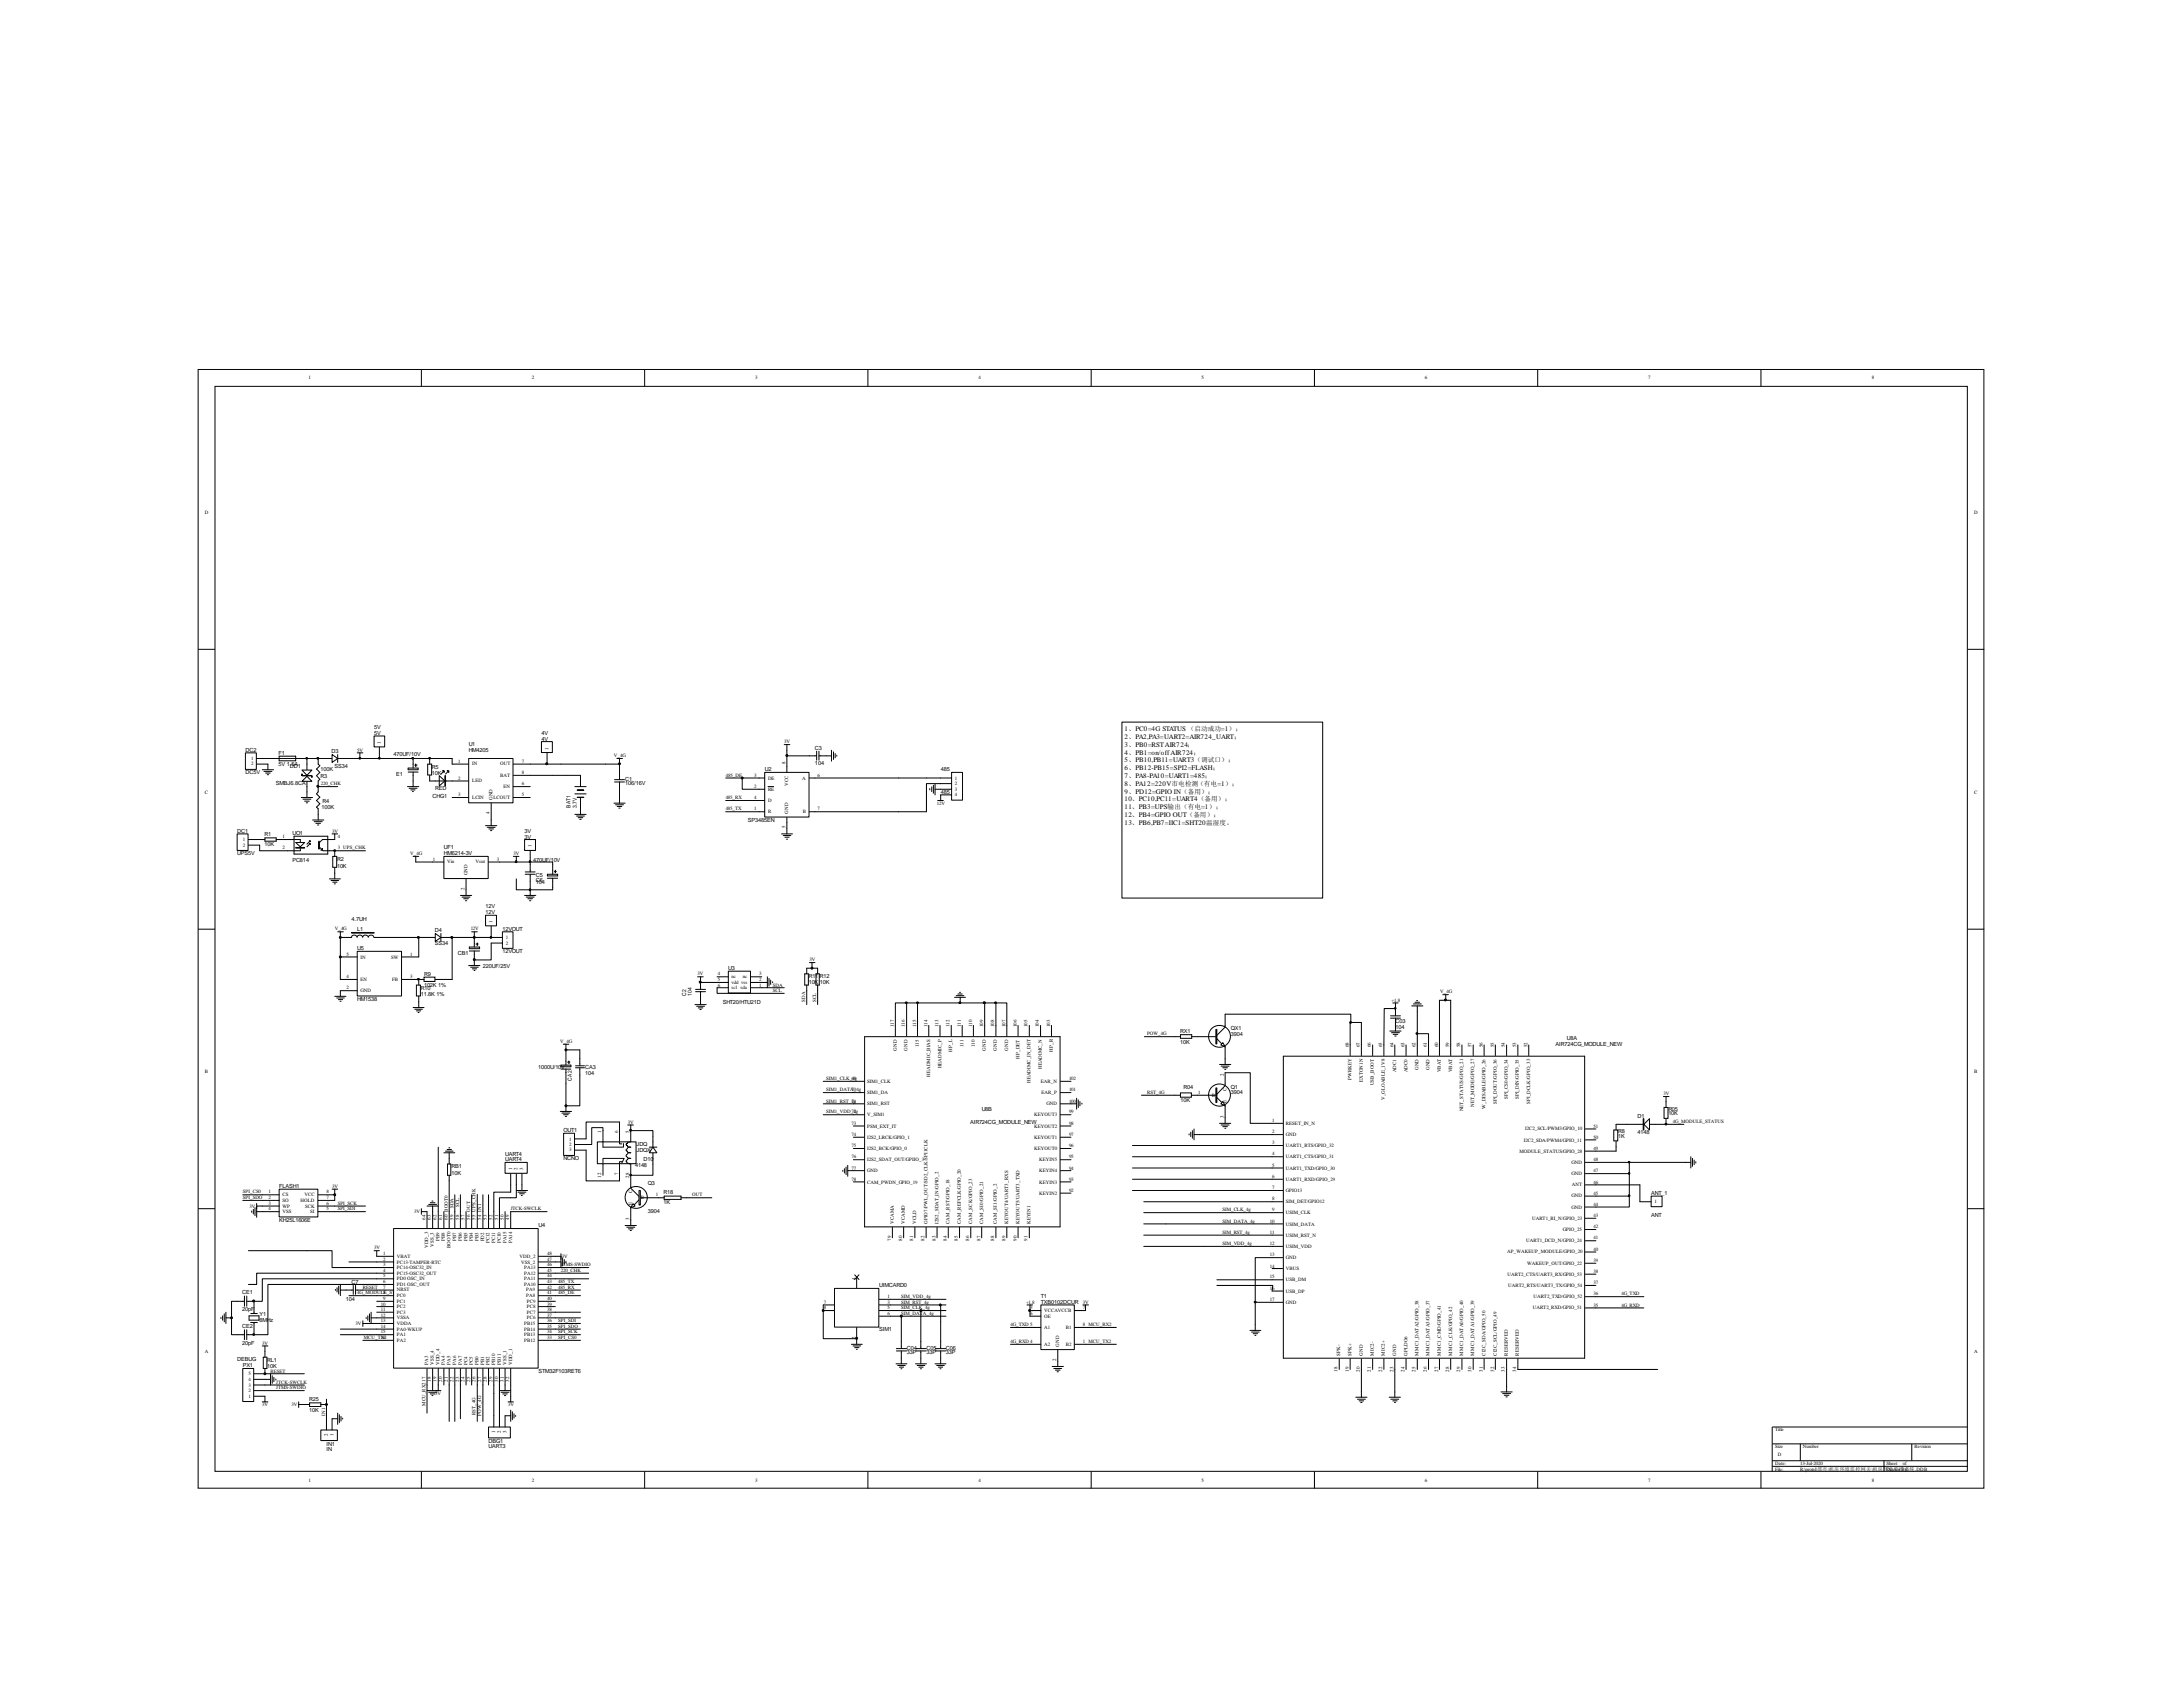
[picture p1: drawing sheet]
<svg xmlns="http://www.w3.org/2000/svg" width="279mm" height="216mm" viewBox="0 0 279 216" stroke-linecap="round" stroke-linejoin="round" font-family="sans-serif">
<defs><g id="words">
<g font-size=".9">
<text x="143.9" y="93.5">1、PC0=4G STATUS （启动成功=1）；</text>
<text x="143.9" y="94.5">2、PA2,PA3=UART2=AIR724_UART；</text>
<text x="143.9" y="95.5">3、PB0=RSTAIR724；</text>
<text x="143.9" y="101.6">9、PD12=GPIO IN（备用）；</text>
<text x="143.9" y="99.6">7、PA8-PA10=UART1=485；</text>
<text x="143.9" y="100.5">8、PA12=220V市电检测（有电=1）；</text>
<text x="143.9" y="96.6">4、PB1=on/offAIR724；</text>
<text x="143.9" y="97.5">5、PB10,PB11=UART3（调试口）；</text>
<text x="143.9" y="98.6">6、PB12-PB15=SPI2=FLASH；</text>
<text x="143.9" y="102.6">10、PC10,PC11=UART4（备用）；</text>
<text x="143.9" y="103.5">11、PB3=UPS输出（有电=1）；</text>
<text x="143.9" y="104.6">12、PB4=GPIO OUT（备用）；</text>
<text x="143.9" y="105.6">13、PB6,PB7=IIC1=SHT20温湿度。</text>
</g>
<g font-size=".7">
<text x="47.9" y="93.3">5V</text>
<text x="47.9" y="94.1">5V</text>
<text x="60" y="95.5">U1</text>
<text x="69.3" y="94.1">4V</text>
<text x="69.3" y="94.8">4V</text>
<text x="104.3" y="95.9">C3</text>
<text x="31.4" y="96.2">DC2</text>
<text x="31.4" y="99.1">DC5V</text>
<text x="35.3" y="100.4">SMBJ6.8CA</text>
<text x="35.6" y="96.6">F1</text>
<text x="35.6" y="98">5V 1.5A</text>
<text x="37.1" y="98.3">DD1</text>
<text x="41" y="99.6">R3</text>
<text x="41" y="98.7">100K</text>
<text x="42.4" y="96.4">D3</text>
<text x="42.8" y="98.3">SS34</text>
<text x="50.4" y="96.7">470UF/10V</text>
<text x="50.7" y="99.3">E1</text>
<text x="55.3" y="98.4">R5</text>
<text x="55.3" y="99.2">10K</text>
<text x="55.7" y="101.1">RED</text>
<text x="60" y="96.2">HM4205</text>
<text x="80" y="99.9">C1</text>
<text x="80" y="100.5">106/16V</text>
<text x="97.9" y="98.7">U2</text>
<text x="104.3" y="97.9">104</text>
<text x="120.4" y="98.7">485</text>
<text x="120.4" y="101.6">485</text>
<text x="30.4" y="106.6">DC1</text>
<text x="33.9" y="107">R1</text>
<text x="37.4" y="106.8">UO1</text>
<text x="41.1" y="103.5">100K</text>
<text x="41.3" y="102.8">R4</text>
<text x="55.4" y="102.1">CHG1</text>
<text x="67.1" y="106.6">3V</text>
<text x="67.1" y="107.3">3V</text>
<text x="73" y="103.4" transform="rotate(-90 73 103.4)">BAT1</text>
<text x="73.8" y="103.4" transform="rotate(-90 73.8 103.4)">3.7V</text>
<text x="95.7" y="105.2">SP3485EN</text>
<text x="30.4" y="109.4">UPS5V</text>
<text x="33.9" y="108.3">10K</text>
<text x="37.4" y="110.3">PC814</text>
<text x="43.1" y="110.2">R2</text>
<text x="43.1" y="111">10K</text>
<text x="56.8" y="108.7">UF1</text>
<text x="56.8" y="109.4">HM6214-3V</text>
<text x="68.2" y="110.3">470UF/10V</text>
<text x="68.6" y="112.2">C5</text>
<text x="68.6" y="113.2">104</text>
<text x="68.6" y="112.9">C6</text>
<text x="45" y="117.9">4.7UH</text>
<text x="45.7" y="119.2">L1</text>
<text x="55.7" y="119.3">D4</text>
<text x="62.1" y="116.2">12V</text>
<text x="62.1" y="117">12V</text>
<text x="64.3" y="119.1">12VOUT</text>
<text x="45.7" y="121.6">U5</text>
<text x="54.3" y="124.9">R9</text>
<text x="55.7" y="120.9">SS34</text>
<text x="58.6" y="122.2">CB1</text>
<text x="61.8" y="123.9">220UF/25V</text>
<text x="64.3" y="122">12VOUT</text>
<text x="93.2" y="124.1">U3</text>
<text x="103.5" y="125.2">R11 R12</text>
<text x="103.5" y="126">10K 10K</text>
<text x="45.7" y="128.1">HM1538</text>
<text x="53.8" y="126.7">R10</text>
<text x="53.8" y="127.5">11.8K 1%</text>
<text x="54.3" y="126.3">102K 1%</text>
<text x="87.8" y="127.5" transform="rotate(-90 87.8 127.5)">C2</text>
<text x="88.6" y="127.5" transform="rotate(-90 88.6 127.5)">104</text>
<text x="92.5" y="128.4">SHT20/HTU21D</text>
<text x="157.5" y="131.9">QX1</text>
<text x="178.6" y="131">C03</text>
<text x="178.6" y="131.7">104</text>
<text x="68.9" y="136.9">1000U/10V</text>
<text x="74.9" y="136.9">CA3</text>
<text x="74.9" y="137.6">104</text>
<text x="151" y="132.2">RX1</text>
<text x="151" y="133.6">10K</text>
<text x="157.5" y="132.6">3904</text>
<text x="199.1" y="133.9">AIR724CG_MODULE_NEW</text>
<text x="200.5" y="133.1">U8A</text>
<text x="73.2" y="138.3" transform="rotate(-90 73.2 138.3)">CA2</text>
<text x="124.2" y="143.9">AIR724CG_MODULE_NEW</text>
<text x="125.6" y="142.2">U8B</text>
<text x="151.1" y="141">10K</text>
<text x="151.5" y="139.4">R04</text>
<text x="157.5" y="139.3">Q1</text>
<text x="157.5" y="140">3904</text>
<text x="209.6" y="143">D1</text>
<text x="213.5" y="142.2">R05</text>
<text x="213.5" y="142.7">10K</text>
<text x="57.8" y="149.5">RB1</text>
<text x="64.6" y="147.9">UART4</text>
<text x="64.6" y="148.6">UART4</text>
<text x="72.1" y="144.9">OUT1</text>
<text x="72.1" y="148.5">NCNO</text>
<text x="81.3" y="149.4">4148</text>
<text x="81.4" y="146.7">JDQ</text>
<text x="81.4" y="147.4">JDQX</text>
<text x="82.4" y="148.5">D10</text>
<text x="207.1" y="145">R8</text>
<text x="207.1" y="145.6">1K</text>
<text x="209.6" y="145.2">4148</text>
<text x="35.7" y="152.1">FLASH1</text>
<text x="57.8" y="150.3">10K</text>
<text x="82.9" y="151.7">Q3</text>
<text x="82.9" y="155.3">3904</text>
<text x="84.9" y="152.8">R18</text>
<text x="84.9" y="154.1">1K</text>
<text x="211.3" y="152.9">ANT_1</text>
<text x="211.3" y="155.8">ANT</text>
<text x="35.7" y="156.3">KH25L1606E</text>
<text x="68.9" y="157.1">U4</text>
<text x="31" y="165.7">CE1</text>
<text x="31" y="167.8">20pF</text>
<text x="44.3" y="166.5">104</text>
<text x="45" y="164.3">C7</text>
<text x="112.5" y="164.7">UIMCARD0</text>
<text x="133.2" y="166.2">T1</text>
<text x="133.2" y="166.9">TXB0102DCUR</text>
<text x="31" y="170">CE2</text>
<text x="31" y="172.1">20pF</text>
<text x="33.2" y="168.4">Y1</text>
<text x="33.2" y="169.2">8MHz</text>
<text x="112.5" y="170.3">SIM1</text>
<text x="116.1" y="172.7">C04</text>
<text x="116.1" y="173.3">33P</text>
<text x="118.6" y="172.7">C05</text>
<text x="118.6" y="173.3">33P</text>
<text x="121.1" y="172.7">C06</text>
<text x="121.1" y="173.3">33P</text>
<text x="30.4" y="174.1">DEBUG</text>
<text x="31.1" y="175">PX1</text>
<text x="34.2" y="174.2">RL1</text>
<text x="34.2" y="175">10K</text>
<text x="39.6" y="179.3">R25</text>
<text x="68.9" y="175.7">STM32F103RET6</text>
<text x="39.6" y="180.7">10K</text>
<text x="41.8" y="185">IN1</text>
<text x="41.8" y="185.7">IN</text>
<text x="62.5" y="184.6">DBG1</text>
<text x="62.5" y="185.3">UART3</text>
</g>
<g font-size=".6">
<text x="39.5" y="48.6">1</text>
<text x="68.1" y="48.6">2</text>
<text x="96.6" y="48.6">3</text>
<text x="125.2" y="48.6">4</text>
<text x="153.8" y="48.6">5</text>
<text x="182.4" y="48.6">6</text>
<text x="210.9" y="48.6">7</text>
<text x="239.6" y="48.6">8</text>
<text x="26.2" y="65.7">D</text>
<text x="252.7" y="65.7">D</text>
<text x="48.7" y="95.2" transform="rotate(-90 48.7 95.2)">1</text>
<text x="70.2" y="95.9" transform="rotate(-90 70.2 95.9)">1</text>
<text x="100.4" y="95.1">3V</text>
<text x="26.2" y="101.6">C</text>
<text x="32.1" y="97.3">1</text>
<text x="32.1" y="98">2</text>
<text x="41.1" y="100.5">220_CHK</text>
<text x="45.7" y="96.2">5V</text>
<text x="58.6" y="101.9">3</text>
<text x="58.6" y="99.8">2</text>
<text x="58.6" y="97.6">1</text>
<text x="60.5" y="100.1">LED</text>
<text x="60.5" y="98">IN</text>
<text x="64" y="99.4">BAT</text>
<text x="64" y="98">OUT</text>
<text x="64.4" y="100.8">EN</text>
<text x="66.8" y="101.9">5</text>
<text x="66.8" y="100.5">6</text>
<text x="66.8" y="99.1">8</text>
<text x="66.8" y="97.6">7</text>
<text x="78.6" y="96.9">V_4G</text>
<text x="92.9" y="99.4">485_DE</text>
<text x="96.5" y="100.8">2</text>
<text x="96.5" y="99.4">3</text>
<text x="98.3" y="101.2">RE</text>
<text x="98.3" y="99.8">DE</text>
<text x="100.5" y="97.8" transform="rotate(-90 100.5 97.8)">8</text>
<text x="100.9" y="100.6" transform="rotate(-90 100.9 100.6)">VCC</text>
<text x="102.7" y="99.8">A</text>
<text x="104.6" y="99.4">6</text>
<text x="122.2" y="99.8">1</text>
<text x="122.2" y="100.5">2</text>
<text x="122.2" y="101.2">3</text>
<text x="122.2" y="101.9">4</text>
<text x="252.7" y="101.6">C</text>
<text x="31.1" y="107.7">1</text>
<text x="36.2" y="107.3">1</text>
<text x="42.5" y="106.6">3V</text>
<text x="43.2" y="107.3">4</text>
<text x="60.5" y="102.3">LCIN</text>
<text x="62.7" y="104.2" transform="rotate(-90 62.7 104.2)">4</text>
<text x="63" y="102.4" transform="rotate(-90 63 102.4)">GND</text>
<text x="63.2" y="102.3">LCOUT</text>
<text x="92.9" y="102.3">485_RX</text>
<text x="92.9" y="103.7">485_TX</text>
<text x="96.5" y="103.7">1</text>
<text x="96.5" y="102.3">4</text>
<text x="98.3" y="104.1">R</text>
<text x="98.3" y="102.6">D</text>
<text x="100.5" y="106" transform="rotate(-90 100.5 106)">5</text>
<text x="100.9" y="104.1" transform="rotate(-90 100.9 104.1)">GND</text>
<text x="102.7" y="104.1">B</text>
<text x="104.6" y="103.7">7</text>
<text x="119.9" y="103">12V</text>
<text x="31.1" y="108.4">2</text>
<text x="36.2" y="108.7">2</text>
<text x="43.2" y="108.7">3 UPS_CHK</text>
<text x="52.5" y="109.4">V_4G</text>
<text x="55.4" y="110.2">1</text>
<text x="57.2" y="110.5">Vin</text>
<text x="59.4" y="113.9" transform="rotate(-90 59.4 113.9)">2</text>
<text x="59.8" y="112" transform="rotate(-90 59.8 112)">GND</text>
<text x="60.9" y="110.5">Vout</text>
<text x="63.6" y="110.2">3</text>
<text x="65.7" y="109.4">3V</text>
<text x="68" y="108.5" transform="rotate(-90 68 108.5)">1</text>
<text x="42.8" y="119.1">V_4G</text>
<text x="60.2" y="119.1">12V</text>
<text x="63" y="118.1" transform="rotate(-90 63 118.1)">1</text>
<text x="44.4" y="122.3">5</text>
<text x="44.4" y="125.2">4</text>
<text x="46.1" y="122.7">IN</text>
<text x="46.1" y="125.6">EN</text>
<text x="50.1" y="122.7">SW</text>
<text x="50.2" y="125.6">FB</text>
<text x="52.5" y="125.2">3</text>
<text x="52.5" y="122.3">1</text>
<text x="64.7" y="120.2">1</text>
<text x="64.7" y="120.9">2</text>
<text x="89.3" y="124.8">3V</text>
<text x="91.9" y="124.8">4</text>
<text x="91.9" y="125.6">5</text>
<text x="93.6" y="125.2">nc</text>
<text x="93.6" y="125.9">vdd vss</text>
<text x="95.1" y="125.2">nc</text>
<text x="97.2" y="124.8">3</text>
<text x="97.2" y="125.6">2</text>
<text x="103.6" y="123">3V</text>
<text x="44.4" y="126.6">2</text>
<text x="46.1" y="127">GND</text>
<text x="91.9" y="126.3">6</text>
<text x="93.6" y="126.6">scl sda</text>
<text x="97.2" y="126.3">1</text>
<text x="98.9" y="127">SCL</text>
<text x="98.9" y="126.3">SDA</text>
<text x="103" y="128.2" transform="rotate(-90 103 128.2)">SDA</text>
<text x="104.5" y="128.2" transform="rotate(-90 104.5 128.2)">SCL</text>
<text x="114.4" y="131.5" transform="rotate(-90 114.4 131.5)">117</text>
<text x="115.8" y="131.5" transform="rotate(-90 115.8 131.5)">116</text>
<text x="117.3" y="131.5" transform="rotate(-90 117.3 131.5)">115</text>
<text x="118.7" y="131.5" transform="rotate(-90 118.7 131.5)">114</text>
<text x="120.1" y="131.5" transform="rotate(-90 120.1 131.5)">113</text>
<text x="121.5" y="131.5" transform="rotate(-90 121.5 131.5)">112</text>
<text x="123" y="131.5" transform="rotate(-90 123 131.5)">111</text>
<text x="124.4" y="131.5" transform="rotate(-90 124.4 131.5)">110</text>
<text x="125.8" y="131.5" transform="rotate(-90 125.8 131.5)">109</text>
<text x="127.3" y="131.5" transform="rotate(-90 127.3 131.5)">108</text>
<text x="128.7" y="131.5" transform="rotate(-90 128.7 131.5)">107</text>
<text x="130.1" y="131.5" transform="rotate(-90 130.1 131.5)">106</text>
<text x="131.5" y="131.5" transform="rotate(-90 131.5 131.5)">105</text>
<text x="133" y="131.5" transform="rotate(-90 133 131.5)">104</text>
<text x="134.4" y="131.5" transform="rotate(-90 134.4 131.5)">103</text>
<text x="178.1" y="128.2">+1.8</text>
<text x="184.3" y="127.1">V_4G</text>
<text x="26.2" y="137.4">B</text>
<text x="71.7" y="133.5">V_4G</text>
<text x="114.8" y="134.5" transform="rotate(-90 114.8 134.5)">GND</text>
<text x="116.2" y="134.5" transform="rotate(-90 116.2 134.5)">GND</text>
<text x="117.6" y="134" transform="rotate(-90 117.6 134)">115</text>
<text x="119" y="137.8" transform="rotate(-90 119 137.8)">HEADMIC_BIAS</text>
<text x="120.5" y="136.7" transform="rotate(-90 120.5 136.7)">HEADMIC_P</text>
<text x="121.9" y="134.6" transform="rotate(-90 121.9 134.6)">HP_L</text>
<text x="123.3" y="134" transform="rotate(-90 123.3 134)">111</text>
<text x="124.8" y="134" transform="rotate(-90 124.8 134)">110</text>
<text x="126.2" y="134.5" transform="rotate(-90 126.2 134.5)">GND</text>
<text x="127.6" y="134.5" transform="rotate(-90 127.6 134.5)">GND</text>
<text x="129" y="134.5" transform="rotate(-90 129 134.5)">GND</text>
<text x="130.5" y="135.5" transform="rotate(-90 130.5 135.5)">HP_DET</text>
<text x="133.3" y="136.8" transform="rotate(-90 133.3 136.8)">HEADIMC_N</text>
<text x="134.7" y="134.6" transform="rotate(-90 134.7 134.6)">HP_R</text>
<text x="146.8" y="132.5">POW_4G</text>
<text x="156.6" y="137.7" transform="rotate(-90 156.6 137.7)">2</text>
<text x="172.6" y="134" transform="rotate(-90 172.6 134)">68</text>
<text x="174" y="134" transform="rotate(-90 174 134)">67</text>
<text x="175.5" y="134" transform="rotate(-90 175.5 134)">66</text>
<text x="176.9" y="134" transform="rotate(-90 176.9 134)">65</text>
<text x="178.4" y="134" transform="rotate(-90 178.4 134)">64</text>
<text x="178.7" y="137.2" transform="rotate(-90 178.7 137.2)">ADC1</text>
<text x="179.7" y="134" transform="rotate(-90 179.7 134)">63</text>
<text x="180.1" y="137.2" transform="rotate(-90 180.1 137.2)">ADC0</text>
<text x="181.2" y="134" transform="rotate(-90 181.2 134)">62</text>
<text x="181.6" y="136.9" transform="rotate(-90 181.6 136.9)">GND</text>
<text x="182.6" y="134" transform="rotate(-90 182.6 134)">61</text>
<text x="183" y="136.9" transform="rotate(-90 183 136.9)">GND</text>
<text x="184.1" y="134" transform="rotate(-90 184.1 134)">60</text>
<text x="184.4" y="137.2" transform="rotate(-90 184.4 137.2)">VBAT</text>
<text x="185.5" y="134" transform="rotate(-90 185.5 134)">59</text>
<text x="185.8" y="137.2" transform="rotate(-90 185.8 137.2)">VBAT</text>
<text x="186.9" y="134" transform="rotate(-90 186.9 134)">58</text>
<text x="188.3" y="134" transform="rotate(-90 188.3 134)">57</text>
<text x="189.8" y="134" transform="rotate(-90 189.8 134)">56</text>
<text x="191.2" y="134" transform="rotate(-90 191.2 134)">55</text>
<text x="192.6" y="134" transform="rotate(-90 192.6 134)">54</text>
<text x="194.1" y="134" transform="rotate(-90 194.1 134)">53</text>
<text x="195.5" y="134" transform="rotate(-90 195.5 134)">52</text>
<text x="252.7" y="137.4">B</text>
<text x="80.3" y="143.8">3V</text>
<text x="105.7" y="139.7">SIM1_DATA_4g</text>
<text x="105.7" y="141.1">SIM1_RST_71</text>
<text x="105.7" y="138.2">SIM1_CLK_69</text>
<text x="105.7" y="142.5">SIM1_VDD_72</text>
<text x="109" y="139.7">70</text>
<text x="109" y="143.9">73</text>
<text x="109" y="141.1">4g</text>
<text x="109.1" y="138.2">4g</text>
<text x="109.2" y="142.5">4g</text>
<text x="111" y="138.6">SIM1_CLK</text>
<text x="111" y="140">SIM1_DA</text>
<text x="111" y="141.4">SIM1_RST</text>
<text x="111" y="142.9">V_SIM1</text>
<text x="131.9" y="138.6" transform="rotate(-90 131.9 138.6)">HEADIMC_IN_DET</text>
<text x="132.4" y="142.9">KEYOUT3</text>
<text x="133.2" y="138.6">EAR_N</text>
<text x="133.3" y="140">EAR_P</text>
<text x="133.9" y="141.4">GND</text>
<text x="136.8" y="143.9">98</text>
<text x="136.8" y="142.5">99</text>
<text x="136.8" y="141.1">100</text>
<text x="136.8" y="139.7">101</text>
<text x="136.8" y="138.2">102</text>
<text x="146.8" y="140">RST_4G</text>
<text x="153.3" y="140">1</text>
<text x="155.1" y="140.4">B</text>
<text x="156.6" y="143" transform="rotate(-90 156.6 143)">3</text>
<text x="157" y="141.2" transform="rotate(-90 157 141.2)">E</text>
<text x="157" y="139.6" transform="rotate(-90 157 139.6)">C</text>
<text x="162.8" y="143.6">1</text>
<text x="164.6" y="143.9">RESET_IN_N</text>
<text x="173" y="138.2" transform="rotate(-90 173 138.2)">PWRKEY</text>
<text x="174.4" y="138.5" transform="rotate(-90 174.4 138.5)">EXTON1N</text>
<text x="175.9" y="138.9" transform="rotate(-90 175.9 138.9)">USB_BOOT</text>
<text x="177.2" y="140.8" transform="rotate(-90 177.2 140.8)">V_GLOABLE_1V8</text>
<text x="187.3" y="142.2" transform="rotate(-90 187.3 142.2)">NET_STATUS/GPIO_21</text>
<text x="188.7" y="141.7" transform="rotate(-90 188.7 141.7)">NET_MODE/GPIO_27</text>
<text x="190.1" y="141.9" transform="rotate(-90 190.1 141.9)">W_DISABLE/GPIO_26</text>
<text x="191.6" y="141.3" transform="rotate(-90 191.6 141.3)">SPI_DOUT/GPIO_36</text>
<text x="193" y="140.7" transform="rotate(-90 193 140.7)">SPI_CS0/GPIO_34</text>
<text x="194.4" y="140.7" transform="rotate(-90 194.4 140.7)">SPI_DIN/GPIO_35</text>
<text x="195.8" y="141.3" transform="rotate(-90 195.8 141.3)">SPI_DCLK/GPIO_33</text>
<text x="212.9" y="140.2">3V</text>
<text x="214.1" y="143.7">4G_MODULE_STATUS</text>
<text x="65.5" y="149.8" transform="rotate(-90 65.5 149.8)">1</text>
<text x="66.3" y="149.8" transform="rotate(-90 66.3 149.8)">2</text>
<text x="67" y="149.8" transform="rotate(-90 67 149.8)">3</text>
<text x="72.9" y="146">1</text>
<text x="72.9" y="146.7">2</text>
<text x="72.9" y="147.4">3</text>
<text x="77" y="145" transform="rotate(-90 77 145)">1</text>
<text x="79.1" y="145" transform="rotate(-90 79.1 145)">6</text>
<text x="80.5" y="145" transform="rotate(-90 80.5 145)">5</text>
<text x="109" y="145.4">74</text>
<text x="109" y="146.8">75</text>
<text x="109" y="148.3">76</text>
<text x="109" y="149.7">77</text>
<text x="111" y="144.3">PSM_EXT_IT</text>
<text x="111" y="145.8">I2S2_LRCK/GPIO_1</text>
<text x="111" y="147.2">I2S2_BCK/GPIO_0</text>
<text x="111" y="148.6">I2S2_SDAT_OUT/GPIIO_3</text>
<text x="132.4" y="147.2">KEYOUT0</text>
<text x="132.4" y="145.8">KEYOUT1</text>
<text x="132.4" y="144.3">KEYOUT2</text>
<text x="133" y="148.6">KEYIN5</text>
<text x="136.8" y="149.7">94</text>
<text x="136.8" y="148.3">95</text>
<text x="136.8" y="146.8">96</text>
<text x="136.8" y="145.4">97</text>
<text x="162.8" y="145">2</text>
<text x="162.8" y="146.4">3</text>
<text x="162.8" y="147.9">4</text>
<text x="162.8" y="149.3">5</text>
<text x="164.6" y="145.4">GND</text>
<text x="164.6" y="146.8">UART1_RTS/GPIO_32</text>
<text x="164.6" y="148.3">UART1_CTS/GPIO_31</text>
<text x="164.6" y="149.7">UART1_TXD/GPIO_30</text>
<text x="194.5" y="147.5">MODULE_STATUS/GPIO_28</text>
<text x="195" y="146.1">I2C2_SDA/PWM4/GPIO_11</text>
<text x="195.2" y="144.7">I2C2_SCL/PWM3/GPIO_10</text>
<text x="201.1" y="149">GND</text>
<text x="204" y="148.6">48</text>
<text x="204" y="147.2">49</text>
<text x="204" y="145.8">50</text>
<text x="204" y="144.3">51</text>
<text x="31.1" y="152.7">SPI_CS0</text>
<text x="31.1" y="153.5">SPI_SDO</text>
<text x="31.9" y="154.6">3V</text>
<text x="34.4" y="152.7">1</text>
<text x="34.4" y="153.5">2</text>
<text x="34.4" y="154.2">3</text>
<text x="34.4" y="154.9">4</text>
<text x="36.2" y="153.1">CS</text>
<text x="36.2" y="153.8">SO</text>
<text x="36.2" y="154.6">WP</text>
<text x="36.2" y="155.2">VSS</text>
<text x="38.5" y="153.8">HOLD</text>
<text x="39" y="153.1">VCC</text>
<text x="39.1" y="154.6">SCK</text>
<text x="39.7" y="155.2">SI</text>
<text x="41.8" y="154.9">5</text>
<text x="41.8" y="152.7">8</text>
<text x="41.8" y="154.2">6</text>
<text x="41.8" y="153.5">7</text>
<text x="42.5" y="152">3V</text>
<text x="43.2" y="154.2">SPI_SCK</text>
<text x="43.2" y="154.9">SPI_SDI</text>
<text x="53" y="155.2">3V</text>
<text x="58" y="154.6" transform="rotate(-90 58 154.6)">SDA</text>
<text x="58.8" y="154.5" transform="rotate(-90 58.8 154.5)">SCL</text>
<text x="65.4" y="154.9">JTCK-SWCLK</text>
<text x="77" y="150.7" transform="rotate(-90 77 150.7)">12</text>
<text x="79.1" y="150.4" transform="rotate(-90 79.1 150.4)">7</text>
<text x="80.5" y="150.7" transform="rotate(-90 80.5 150.7)">28</text>
<text x="80.9" y="154.3" transform="rotate(-90 80.9 154.3)">E</text>
<text x="80.9" y="152.7" transform="rotate(-90 80.9 152.7)">C</text>
<text x="82" y="153.5">B</text>
<text x="83.9" y="153.1">1</text>
<text x="88.6" y="153.1">OUT</text>
<text x="109" y="151.1">78</text>
<text x="111" y="150">GND</text>
<text x="111" y="151.5">CAM_PWDN_GPIO_19</text>
<text x="133" y="152.9">KEYIN2</text>
<text x="133" y="151.5">KEYIN3</text>
<text x="133" y="150">KEYIN4</text>
<text x="136.8" y="152.5">92</text>
<text x="136.8" y="151.1">93</text>
<text x="156.5" y="155">SIM_CLK_4g</text>
<text x="162.8" y="150.7">6</text>
<text x="162.8" y="152.2">7</text>
<text x="162.8" y="153.6">8</text>
<text x="162.8" y="155">9</text>
<text x="164.6" y="151.1">UART1_RXD/GPIO_29</text>
<text x="164.6" y="152.5">GPIO13</text>
<text x="164.6" y="154">SIM_DET/GPIO12</text>
<text x="164.6" y="155.4">USIM_CLK</text>
<text x="201.1" y="154.7">GND</text>
<text x="201.1" y="153.2">GND</text>
<text x="201.1" y="150.4">GND</text>
<text x="201.2" y="151.8">ANT</text>
<text x="204" y="154.3">44</text>
<text x="204" y="152.9">45</text>
<text x="204" y="151.5">46</text>
<text x="204" y="150">47</text>
<text x="204" y="155.7">43</text>
<text x="211.8" y="154">1</text>
<text x="47.9" y="159.9">3V</text>
<text x="49" y="160.6">1</text>
<text x="49" y="161.3">2</text>
<text x="50.8" y="161">VBAT</text>
<text x="50.8" y="161.7">PC13-TAMPER-RTC</text>
<text x="54.4" y="156.1" transform="rotate(-90 54.4 156.1)">64</text>
<text x="54.8" y="159.7" transform="rotate(-90 54.8 159.7)">VDD_3</text>
<text x="55.2" y="156.1" transform="rotate(-90 55.2 156.1)">63</text>
<text x="55.5" y="159.6" transform="rotate(-90 55.5 159.6)">VSS_3</text>
<text x="55.9" y="156.1" transform="rotate(-90 55.9 156.1)">62</text>
<text x="56.3" y="158.8" transform="rotate(-90 56.3 158.8)">PB9</text>
<text x="56.6" y="156.1" transform="rotate(-90 56.6 156.1)">61</text>
<text x="56.9" y="158.8" transform="rotate(-90 56.9 158.8)">PB8</text>
<text x="57.3" y="156.1" transform="rotate(-90 57.3 156.1)">60 BOOT0</text>
<text x="57.7" y="159.7" transform="rotate(-90 57.7 159.7)">BOOT0</text>
<text x="58" y="156.1" transform="rotate(-90 58 156.1)">59</text>
<text x="58.4" y="158.8" transform="rotate(-90 58.4 158.8)">PB7</text>
<text x="58.8" y="156.1" transform="rotate(-90 58.8 156.1)">58</text>
<text x="59.1" y="158.8" transform="rotate(-90 59.1 158.8)">PB6</text>
<text x="59.4" y="156.1" transform="rotate(-90 59.4 156.1)">57</text>
<text x="59.8" y="158.8" transform="rotate(-90 59.8 158.8)">PB5</text>
<text x="60.2" y="156.1" transform="rotate(-90 60.2 156.1)">56 OUT</text>
<text x="60.5" y="158.8" transform="rotate(-90 60.5 158.8)">PB4</text>
<text x="60.9" y="156.1" transform="rotate(-90 60.9 156.1)">55 UPS_CHK</text>
<text x="61.3" y="158.8" transform="rotate(-90 61.3 158.8)">PB3</text>
<text x="61.6" y="156.1" transform="rotate(-90 61.6 156.1)">54 IN1</text>
<text x="62" y="158.9" transform="rotate(-90 62 158.9)">PD2</text>
<text x="62.3" y="156.1" transform="rotate(-90 62.3 156.1)">53</text>
<text x="62.7" y="159.1" transform="rotate(-90 62.7 159.1)">PC12</text>
<text x="63" y="156.1" transform="rotate(-90 63 156.1)">52</text>
<text x="63.4" y="159.1" transform="rotate(-90 63.4 159.1)">PC11</text>
<text x="63.8" y="156.1" transform="rotate(-90 63.8 156.1)">51</text>
<text x="64.1" y="159.1" transform="rotate(-90 64.1 159.1)">PC10</text>
<text x="64.5" y="156.1" transform="rotate(-90 64.5 156.1)">50</text>
<text x="64.8" y="159.1" transform="rotate(-90 64.8 159.1)">PA15</text>
<text x="65.2" y="156.1" transform="rotate(-90 65.2 156.1)">49</text>
<text x="65.5" y="159.1" transform="rotate(-90 65.5 159.1)">PA14</text>
<text x="66.5" y="161">VDD_2</text>
<text x="66.7" y="161.7">VSS_2</text>
<text x="70" y="161.3">47</text>
<text x="70" y="160.6">48</text>
<text x="71.9" y="161">3V</text>
<text x="80.5" y="156.1" transform="rotate(-90 80.5 156.1)">3</text>
<text x="114" y="158.8" transform="rotate(-90 114 158.8)">79</text>
<text x="114.4" y="156.6" transform="rotate(-90 114.4 156.6)">VCAMA</text>
<text x="115.5" y="158.8" transform="rotate(-90 115.5 158.8)">80</text>
<text x="115.8" y="156.6" transform="rotate(-90 115.8 156.6)">VCAMD</text>
<text x="116.9" y="158.8" transform="rotate(-90 116.9 158.8)">81</text>
<text x="117.3" y="156.6" transform="rotate(-90 117.3 156.6)">VCLD</text>
<text x="118.3" y="158.8" transform="rotate(-90 118.3 158.8)">82</text>
<text x="118.7" y="156.6" transform="rotate(-90 118.7 156.6)">GPIO7/PWL_OUT/SD2_CLK/SPI1CLK</text>
<text x="119.8" y="158.8" transform="rotate(-90 119.8 158.8)">83</text>
<text x="120.1" y="156.6" transform="rotate(-90 120.1 156.6)">I2S2_SDAT_IN/GPIO_2</text>
<text x="121.2" y="158.8" transform="rotate(-90 121.2 158.8)">84</text>
<text x="121.5" y="156.6" transform="rotate(-90 121.5 156.6)">CAM_RST/GPIO_18</text>
<text x="122.6" y="158.8" transform="rotate(-90 122.6 158.8)">85</text>
<text x="123" y="156.6" transform="rotate(-90 123 156.6)">CAM_REFCLK/GPIO_20</text>
<text x="124" y="158.8" transform="rotate(-90 124 158.8)">86</text>
<text x="124.4" y="156.6" transform="rotate(-90 124.4 156.6)">CAM_SCK/GPIO_23</text>
<text x="125.5" y="158.8" transform="rotate(-90 125.5 158.8)">87</text>
<text x="125.8" y="156.6" transform="rotate(-90 125.8 156.6)">CAM_SI0/GPIO_21</text>
<text x="127.3" y="158.8" transform="rotate(-90 127.3 158.8)">88</text>
<text x="127.6" y="156.6" transform="rotate(-90 127.6 156.6)">CAM_SI1/GPIO_2</text>
<text x="128.7" y="158.8" transform="rotate(-90 128.7 158.8)">89</text>
<text x="129" y="156.6" transform="rotate(-90 129 156.6)">KEYOUT4/UART3_RXS</text>
<text x="130.1" y="158.8" transform="rotate(-90 130.1 158.8)">90</text>
<text x="130.5" y="156.6" transform="rotate(-90 130.5 156.6)">KEYOUT5/UART3_TXD</text>
<text x="131.5" y="158.8" transform="rotate(-90 131.5 158.8)">91</text>
<text x="131.9" y="156.6" transform="rotate(-90 131.9 156.6)">KEYIN1</text>
<text x="156.5" y="156.5">SIM_DATA_4g</text>
<text x="156.5" y="157.9">SIM_RST_4g</text>
<text x="156.5" y="159.3">SIM_VDD_4g</text>
<text x="162.5" y="156.5">10</text>
<text x="162.5" y="157.9">11</text>
<text x="162.5" y="159.3">12</text>
<text x="162.5" y="160.8">13</text>
<text x="164.6" y="156.8">USIM_DATA</text>
<text x="164.6" y="158.3">USIM_RST_N</text>
<text x="164.6" y="159.7">USIM_VDD</text>
<text x="164.6" y="161.1">GND</text>
<text x="192.9" y="160.4">AP_WAKEUP_MODULE/GPIO_20</text>
<text x="195.3" y="159">UART1_DCD_N/GPIO_24</text>
<text x="195.5" y="161.8">WAKEUP_OUT/GPIO_22</text>
<text x="196.1" y="156.1">UART1_RI_N/GPIO_23</text>
<text x="200" y="157.6">GPIO_25</text>
<text x="204" y="161.5">39</text>
<text x="204" y="158.6">41</text>
<text x="204" y="157.2">42</text>
<text x="204" y="160.1">40</text>
<text x="45.7" y="165.7">4G_MODULE_ST</text>
<text x="46.4" y="164.9">RESET</text>
<text x="48.7" y="167.1">10</text>
<text x="48.7" y="167.8">11</text>
<text x="49" y="162.1">3</text>
<text x="49" y="162.8">4</text>
<text x="49" y="163.5">5</text>
<text x="49" y="164.2">6</text>
<text x="49" y="164.9">7</text>
<text x="49" y="165.7">8</text>
<text x="49" y="166.4">9</text>
<text x="50.6" y="165.7">ATUS</text>
<text x="50.8" y="162.4">PC14-OSC32_IN</text>
<text x="50.8" y="163.2">PC15-OSC32_OUT</text>
<text x="50.8" y="163.8">PD0 OSC_IN</text>
<text x="50.8" y="164.5">PD1 OSC_OUT</text>
<text x="50.8" y="165.3">NRST</text>
<text x="50.8" y="166">PC0</text>
<text x="50.8" y="166.7">PC1</text>
<text x="50.8" y="167.4">PC2</text>
<text x="67.1" y="164.5">PA10</text>
<text x="67.1" y="163.8">PA11</text>
<text x="67.1" y="163.2">PA12</text>
<text x="67.1" y="162.4">PA13</text>
<text x="67.4" y="166">PA8</text>
<text x="67.4" y="165.3">PA9</text>
<text x="67.4" y="167.4">PC8</text>
<text x="67.4" y="166.7">PC9</text>
<text x="70" y="165.7">41</text>
<text x="70" y="164.9">42</text>
<text x="70" y="164.2">43</text>
<text x="70" y="163.5">44</text>
<text x="70" y="162.8">45</text>
<text x="70" y="162.1">46</text>
<text x="70" y="167.8">38</text>
<text x="70" y="167.1">39</text>
<text x="70" y="166.4">40</text>
<text x="71.5" y="165.7">485_DE</text>
<text x="71.5" y="164.9">485_RX</text>
<text x="71.5" y="164.2">485_TX</text>
<text x="71.8" y="162.1">JTMS-SWDIO</text>
<text x="71.8" y="162.8">220_CHK</text>
<text x="105.5" y="166.8">7</text>
<text x="105.5" y="167.6">8</text>
<text x="109.5" y="163.8" transform="rotate(-90 109.5 163.8)">4</text>
<text x="113.6" y="166.8">3</text>
<text x="113.6" y="166.2">1</text>
<text x="113.6" y="167.6">5</text>
<text x="115.4" y="166.8">SIM_RST_4g</text>
<text x="115.4" y="167.6">SIM_CLK_4g</text>
<text x="115.4" y="166.2">SIM_VDD_4g</text>
<text x="131.3" y="166.8">+1.8</text>
<text x="131.9" y="167.6">3</text>
<text x="133.6" y="167.9">VCCAVCCB</text>
<text x="138.6" y="167.6">7</text>
<text x="138.6" y="166.8">3V</text>
<text x="162.5" y="162.2">14</text>
<text x="162.5" y="163.6">15</text>
<text x="162.5" y="165.1">16</text>
<text x="162.5" y="166.5">17</text>
<text x="164.6" y="162.6">VBUS</text>
<text x="164.6" y="164">USB_DM</text>
<text x="164.6" y="165.4">USB_DP</text>
<text x="164.6" y="166.8">GND</text>
<text x="193" y="163.3">UART2_CTS/UART3_RX/GPIO_53</text>
<text x="193" y="164.7">UART2_RTS/UART3_TX/GPIO_54</text>
<text x="196.2" y="167.6">UART2_RXD/GPIO_51</text>
<text x="196.3" y="166.2">UART2_TXD/GPIO_52</text>
<text x="204" y="167.2">35</text>
<text x="204" y="165.8">36</text>
<text x="204" y="164.3">37</text>
<text x="204" y="162.9">38</text>
<text x="207.5" y="165.8">4G_TXD</text>
<text x="207.5" y="167.2">4G_RXD</text>
<text x="26.2" y="173.1">A</text>
<text x="33.6" y="172.1">3V</text>
<text x="45.5" y="169.6">3V</text>
<text x="46.6" y="171.4">MCU_T16</text>
<text x="48.7" y="168.5">12</text>
<text x="48.7" y="169.2">13</text>
<text x="48.7" y="169.9">14</text>
<text x="48.7" y="170.6">15</text>
<text x="48.7" y="171.4">X2</text>
<text x="50.8" y="168.1">PC3</text>
<text x="50.8" y="168.9">VSSA</text>
<text x="50.8" y="169.6">VDDA</text>
<text x="50.8" y="170.3">PA0-WKUP</text>
<text x="50.8" y="171">PA1</text>
<text x="50.8" y="171.7">PA2</text>
<text x="67.1" y="171.7">PB12</text>
<text x="67.1" y="171">PB13</text>
<text x="67.1" y="170.3">PB14</text>
<text x="67.1" y="169.6">PB15</text>
<text x="67.4" y="168.9">PC6</text>
<text x="67.4" y="168.1">PC7</text>
<text x="70" y="171.4">33</text>
<text x="70" y="170.6">34</text>
<text x="70" y="169.9">35</text>
<text x="70" y="169.2">36</text>
<text x="70" y="168.5">37</text>
<text x="71.5" y="170.6">SPI_SCK</text>
<text x="71.5" y="169.2">SPI_SDI</text>
<text x="71.5" y="171.4">SPI_CS0</text>
<text x="71.5" y="169.9">SPI_SDO</text>
<text x="109.5" y="171.3" transform="rotate(-90 109.5 171.3)">2</text>
<text x="113.6" y="168.3">6</text>
<text x="115.4" y="168.3">SIM_DATA_4g</text>
<text x="129.3" y="169.7">4G_TXD 5</text>
<text x="129.3" y="171.9">4G_RXD 4</text>
<text x="131.9" y="168.3">6</text>
<text x="133.6" y="172.2">A2</text>
<text x="133.6" y="168.7">OE</text>
<text x="133.6" y="170.1">A1</text>
<text x="135.6" y="172.3" transform="rotate(-90 135.6 172.3)">GND</text>
<text x="136.4" y="172.2">B2</text>
<text x="136.4" y="170.1">B1</text>
<text x="138.6" y="171.9">1 MCU_TX2</text>
<text x="138.6" y="169.7">8 MCU_RX2</text>
<text x="171.5" y="173.5" transform="rotate(-90 171.5 173.5)">SPK-</text>
<text x="173" y="173.5" transform="rotate(-90 173 173.5)">SPK+</text>
<text x="174.4" y="173.5" transform="rotate(-90 174.4 173.5)">GND</text>
<text x="175.9" y="173.5" transform="rotate(-90 175.9 173.5)">MIC2-</text>
<text x="177.2" y="173.5" transform="rotate(-90 177.2 173.5)">MIC2+</text>
<text x="178.7" y="173.5" transform="rotate(-90 178.7 173.5)">GND</text>
<text x="180.1" y="173.5" transform="rotate(-90 180.1 173.5)">GPLDO6</text>
<text x="181.6" y="173.5" transform="rotate(-90 181.6 173.5)">MMC1_DATA2/GPIO_38</text>
<text x="183" y="173.5" transform="rotate(-90 183 173.5)">MMC1_DATA3/GPIO_37</text>
<text x="184.4" y="173.5" transform="rotate(-90 184.4 173.5)">MMC1_CMD/GPIO_41</text>
<text x="185.8" y="173.5" transform="rotate(-90 185.8 173.5)">MMC1_CLK/GPIO_42</text>
<text x="187.3" y="173.5" transform="rotate(-90 187.3 173.5)">MMC1_DATA0/GPIO_40</text>
<text x="188.7" y="173.5" transform="rotate(-90 188.7 173.5)">MMC1_DATA1/GPIO_39</text>
<text x="190.1" y="173.5" transform="rotate(-90 190.1 173.5)">CI2C_SDA/GPIO_50</text>
<text x="191.6" y="173.5" transform="rotate(-90 191.6 173.5)">CI2C_SCL/GPIO_49</text>
<text x="193" y="173.5" transform="rotate(-90 193 173.5)">RESERVED</text>
<text x="194.4" y="173.5" transform="rotate(-90 194.4 173.5)">RESERVED</text>
<text x="252.7" y="173.1">A</text>
<text x="31.8" y="178.9">1</text>
<text x="31.8" y="178.2">2</text>
<text x="31.8" y="177.5">3</text>
<text x="31.8" y="176.7">4</text>
<text x="31.8" y="176">5</text>
<text x="33.6" y="180">3V</text>
<text x="34.6" y="175.7">RESET</text>
<text x="35.3" y="177.8">JTMS-SWDIO</text>
<text x="35.3" y="177.1">JTCK-SWCLK</text>
<text x="37.3" y="180">3V</text>
<text x="54.4" y="179.9" transform="rotate(-90 54.4 179.9)">MCU_RX217</text>
<text x="54.8" y="174.7" transform="rotate(-90 54.8 174.7)">PA3</text>
<text x="55.2" y="176.8" transform="rotate(-90 55.2 176.8)">18</text>
<text x="55.5" y="174.7" transform="rotate(-90 55.5 174.7)">VSS_4</text>
<text x="55.7" y="178.5">3V</text>
<text x="55.9" y="176.8" transform="rotate(-90 55.9 176.8)">19</text>
<text x="56.3" y="174.7" transform="rotate(-90 56.3 174.7)">VDD_4</text>
<text x="56.6" y="176.8" transform="rotate(-90 56.6 176.8)">20</text>
<text x="56.9" y="174.7" transform="rotate(-90 56.9 174.7)">PA4</text>
<text x="57.3" y="176.8" transform="rotate(-90 57.3 176.8)">21</text>
<text x="57.7" y="174.7" transform="rotate(-90 57.7 174.7)">PA5</text>
<text x="58" y="176.8" transform="rotate(-90 58 176.8)">22</text>
<text x="58.4" y="174.7" transform="rotate(-90 58.4 174.7)">PA6</text>
<text x="58.8" y="176.8" transform="rotate(-90 58.8 176.8)">23</text>
<text x="59.1" y="174.7" transform="rotate(-90 59.1 174.7)">PA7</text>
<text x="59.4" y="176.8" transform="rotate(-90 59.4 176.8)">24</text>
<text x="59.8" y="174.7" transform="rotate(-90 59.8 174.7)">PC4</text>
<text x="60.2" y="176.8" transform="rotate(-90 60.2 176.8)">25</text>
<text x="60.5" y="174.7" transform="rotate(-90 60.5 174.7)">PC5</text>
<text x="60.9" y="176.8" transform="rotate(-90 60.9 176.8)">26</text>
<text x="61.3" y="174.7" transform="rotate(-90 61.3 174.7)">PB0</text>
<text x="61.6" y="176.8" transform="rotate(-90 61.6 176.8)">27</text>
<text x="62" y="174.7" transform="rotate(-90 62 174.7)">PB1</text>
<text x="62.3" y="176.8" transform="rotate(-90 62.3 176.8)">28</text>
<text x="62.7" y="174.7" transform="rotate(-90 62.7 174.7)">PB2</text>
<text x="63" y="176.8" transform="rotate(-90 63 176.8)">29</text>
<text x="63.4" y="174.7" transform="rotate(-90 63.4 174.7)">PB10</text>
<text x="63.8" y="176.8" transform="rotate(-90 63.8 176.8)">30</text>
<text x="64.1" y="174.7" transform="rotate(-90 64.1 174.7)">PB11</text>
<text x="64.5" y="176.8" transform="rotate(-90 64.5 176.8)">31</text>
<text x="64.8" y="174.7" transform="rotate(-90 64.8 174.7)">VSS_1</text>
<text x="65" y="180">3V</text>
<text x="65.2" y="176.8" transform="rotate(-90 65.2 176.8)">32</text>
<text x="65.5" y="174.7" transform="rotate(-90 65.5 174.7)">VDD_1</text>
<text x="135.2" y="174.2" transform="rotate(-90 135.2 174.2)">2</text>
<text x="171.2" y="175.6" transform="rotate(-90 171.2 175.6)">18</text>
<text x="172.6" y="175.6" transform="rotate(-90 172.6 175.6)">19</text>
<text x="174" y="175.6" transform="rotate(-90 174 175.6)">20</text>
<text x="175.5" y="175.6" transform="rotate(-90 175.5 175.6)">21</text>
<text x="176.9" y="175.6" transform="rotate(-90 176.9 175.6)">22</text>
<text x="178.4" y="175.6" transform="rotate(-90 178.4 175.6)">23</text>
<text x="179.7" y="175.6" transform="rotate(-90 179.7 175.6)">24</text>
<text x="181.2" y="175.6" transform="rotate(-90 181.2 175.6)">25</text>
<text x="182.6" y="175.6" transform="rotate(-90 182.6 175.6)">26</text>
<text x="184.1" y="175.6" transform="rotate(-90 184.1 175.6)">27</text>
<text x="185.5" y="175.6" transform="rotate(-90 185.5 175.6)">28</text>
<text x="186.9" y="175.6" transform="rotate(-90 186.9 175.6)">29</text>
<text x="188.3" y="175.6" transform="rotate(-90 188.3 175.6)">30</text>
<text x="189.8" y="175.6" transform="rotate(-90 189.8 175.6)">31</text>
<text x="191.2" y="175.6" transform="rotate(-90 191.2 175.6)">32</text>
<text x="192.6" y="175.6" transform="rotate(-90 192.6 175.6)">33</text>
<text x="194.1" y="175.6" transform="rotate(-90 194.1 175.6)">34</text>
<text x="41.6" y="181.2" transform="rotate(-90 41.6 181.2)">IN1</text>
<text x="42" y="183.8" transform="rotate(-90 42 183.8)">2</text>
<text x="42.7" y="183.8" transform="rotate(-90 42.7 183.8)">1</text>
<text x="60.9" y="181.1" transform="rotate(-90 60.9 181.1)">RST_4G</text>
<text x="61.6" y="181.2" transform="rotate(-90 61.6 181.2)">POW_4G</text>
<text x="63.4" y="183.4" transform="rotate(-90 63.4 183.4)">1</text>
<text x="64.1" y="183.4" transform="rotate(-90 64.1 183.4)">2</text>
<text x="64.8" y="183.4" transform="rotate(-90 64.8 183.4)">3</text>
<text x="227.2" y="183.2">Title</text>
<text x="227.2" y="185.3">Size</text>
<text x="230.8" y="185.3">Number</text>
<text x="245" y="185.3">Revision</text>
<text x="39.5" y="189.6">1</text>
<text x="68.1" y="189.6">2</text>
<text x="96.6" y="189.6">3</text>
<text x="125.2" y="189.6">4</text>
<text x="153.8" y="189.6">5</text>
<text x="182.4" y="189.6">6</text>
<text x="210.9" y="189.6">7</text>
<text x="227.2" y="187.5">Date:</text>
<text x="227.2" y="188.2">File:</text>
<text x="227.5" y="186.4">D</text>
<text x="230.4" y="187.5">13-Jul-2020</text>
<text x="230.4" y="188.2">R:\protel\邵亮\机房环境监控网关\机房环D境 wn B系统.DDB</text>
<text x="239.6" y="189.6">8</text>
<text x="241.5" y="187.5">Sheet</text>
<text x="241.9" y="188.2">ra监控 y:</text>
<text x="243.5" y="187.5">of</text>
</g>
</g></defs>
<g fill="none" stroke="#000" stroke-width=".13">
<path d="M25.4 47.3h228.5v143.2h-228.5zM27.5 49.4h224.3v138.9h-224.3zM53.9 47.3v2.1M82.5 47.3v2.1M111.1 47.3v2.1M139.7 47.3v2.1M168.2 47.3v2.1M196.8 47.3v2.1M225.4 47.3v2.1M25.4 83.1h2.1M251.8 83.1h2.2M25.4 118.9h2.1"/>
<path d="M251.8 118.9h2.2M25.4 154.7h2.1M251.8 154.7h2.2M33.7 173.7h.5v1.4h-.5zM33.9 173v.7M33.9 175.1v.7M53.9 188.3v2.2M82.5 188.3v2.2M111.1 188.3v2.2M139.7 188.3v2.2M168.2 188.3v2.2M196.8 188.3v2.2"/>
<path d="M225.4 188.3v2.2M226.8 184.8h25M226.8 186.9h25M226.8 187.7h25M230.4 184.8v2.1M241.1 186.9v1.4M244.7 184.8v2.1M251.8 182.6h-25v5.7"/>
</g>
<path d="M31.1 175.2h1.4v4.2h-1.4z" fill="#fff"/>
<g fill="none" stroke="#000" stroke-width=".13">
<path d="M31.1 175.1h1.4v4.3h-1.4zM32.5 178.7h1.4M32.5 178h1.4M32.5 177.2h1.4M32.5 176.5h2.1M32.5 175.8h1.4M34.6 175.8v1.4M34.8 176.1v.9M35.1 176.3v.5M35.3 176.5v.1M42.9 165v.1M43.1 164.8v.6"/>
<path d="M43.3 164.6v1M43.6 165.1h1.6M43.6 164.4v1.4M45.2 164.5v1.2M45.5 165.1h.9M45.5 164.5v1.2"/>
</g>
<path d="M62.6 182.7h2.7v1.3h-2.7z" fill="#fff"/>
<g fill="none" stroke="#000" stroke-width=".13">
<path d="M53.9 154.7v.7M53.9 155.1h.8M54.7 154.3h1.4M54.9 154.1h1M55.1 153.9h.6M55.3 153.7h.1M55.4 154.3v.8M56.8 147.5h1.4M57 147.3h1M57.2 147.1h.6M57.3 149h.4v1.4h-.4zM57.4 146.9h.2"/>
<path d="M57.5 147.5v1.5M57.5 150.4v4.7M28.3 168.6v.1M28.5 168.4v.6M28.7 168.1v1.1M28.9 167.9v1.5M28.9 168.7h.7M31.3 166.5h-1.7v4.3h1.7M31.3 165.9v1.3M31.3 170.2v1.2M31.6 170.8h.9M31.6 165.9v1.3"/>
<path d="M31.6 170.2v1.2M31.6 166.5h.9M31.8 160.1h10.7v2.1h5.7M31.9 168.4h1.2v.6h-1.2zM32.1 169.2h.8M32.1 168.1h.8M32.5 166.5v1.6M32.5 169.2v1.6M33.6 179.4h.7M33.6 172.3h.7M33.9 178h5M33.9 175.8h5"/>
<path d="M33.9 177.2h5M33.9 172.3v.7M33.9 178.7v.7M44.7 161.5h3.5M46.4 165.1h1.8M46.4 171.5h1.8M46.9 168.6v.1M47.1 168.4v.6M47.3 168.1v1.1M47.5 168.7h.7M47.5 167.9v1.5M47.9 160.1h.7"/>
<path d="M48.2 162.9h-15.3v1.5h-1.1M48.2 163.7h-14.6v2.8h-1.1M48.2 164.4h-13.9v6.4h-1.8M48.2 160.1v.7M54.7 178h1.7M54.7 177.2v3.6M54.9 178.2h1M55.1 178.4h.6M55.3 178.6h.1M55.4 177.2v.8M56.1 177.2v.8M63.2 177.2v1.2"/>
<path d="M63.9 177.2v1.2M63.9 178h1.5M64.1 178.2h1.1M64.3 178.4h.6M64.6 178.6h.1M64.6 177.2v.8M65 179.4h.7M65.4 177.2v2.2M71.1 162.2h4.3M71.1 161.5h.7M71.1 160.8h.7M71.8 160.4v1.8"/>
<path d="M72 161v1M72.2 161.2v.6M72.4 161.4v.2M62.5 182.6h2.8v1.4h-2.8zM63.2 181.2v1.4M63.9 181.2v1.4M65.4 181.2h-.8v1.4M65.4 180.5v1.4M65.6 180.7v1M65.8 180.9v.6M66 181.1v.2"/>
</g>
<path d="M35.8 152.2h4.9v3.5h-4.9z" fill="#fff"/>
<g fill="none" stroke="#000" stroke-width=".13">
<path d="M150.4 132.7h.7M151.1 132.4h1.4v.5h-1.4zM152.5 132.7h3.2M155.7 132.9l.7 .7M156.1 136.2h1.4M156.3 136.4h1M156.5 136.7h.6M156.8 136.9h.1M156.8 129.8v1.6l-1.1 1.1M156.8 133.9v2.3M32.2 155v.2M32.4 154.8v.6"/>
<path d="M32.6 154.6v1M32.9 154.3h2.8M32.9 155.1h2.8M32.9 154v1.8M33.6 152.9h2.1M33.6 153.6h2.1M35.7 152.2h5v3.5h-5zM40.7 152.9h2.1M40.7 154.3h2.1M40.7 155.1h2.1M42.5 152.2h.7M42.8 152.2v1.4h-2.1"/>
<path d="M65.4 155.1h4.6"/>
</g>
<g fill="#000" stroke="#000" stroke-width=".13">
<path d="M29.5 168.6h.2v.1h-.2z" fill-rule="evenodd"/>
<path d="M32.4 166.4h.1v.2h-.1z" fill-rule="evenodd"/>
<path d="M32.4 170.7l.2 .1-.1 .1z" fill-rule="evenodd"/>
</g>
<g fill="#fff" stroke="#000" stroke-width=".13">
<path d="M155.6 131.7h.1v1.9h-.1z" fill-rule="evenodd"/>
<path d="M156.5 133.4l.3 .5-.5-.2z" fill-rule="evenodd"/>
</g>
<g fill="none" stroke="#000" stroke-width=".13">
<path d="M71.8 136.3h1.3v.2h-1.3zM71.8 136.8h1.3M72.1 133.6h.7M72.4 133.6v2.7M72.4 134.4h1.8v2M72.6 135.9h.3M72.8 135.8v.3M73.7 136.7h1.1M73.7 136.4h1.1M74.2 136.7v4.8h-1.8v-4.7M56.1 146.8v8.3M71.1 162.9h4.3"/>
<path d="M71.1 163.7h4.3M71.1 164.4h3.2M71.1 165.1h3.2M71.1 165.8h3.2"/>
<circle cx="156.1" cy="132.6" r="1.4"/>
</g>
<path d="M211.4 153.1h1.3v1.3h-1.3z" fill="#fff"/>
<g fill="none" stroke="#000" stroke-width=".13">
<path d="M31.1 152.9h2.5M31.1 153.6h2.5M42.8 154.3h4M42.8 155.1h4M65.4 153.3h-1.5v1.8M65.4 152.6h-2.2v2.5M71.7 142.2h1.5M71.9 142.5h1M72.1 142.7h.6M72.3 142.9h.2M72.4 141.5v.7M209.9 151.6v2.2h1.4"/>
<path d="M211.3 153.1h1.4v1.3h-1.4zM63.2 178.4v2.8M63.9 178.4v2.8M71.1 169.4h3.2M71.1 170.1h3.2M71.1 170.8h3.2M71.1 171.5h3.2"/>
</g>
<g fill="#000" stroke="#000" stroke-width=".13">
<path d="M42.7 152.8h.2v.2h-.2z" fill-rule="evenodd"/>
<path d="M33.8 175.7h.2v.2h-.2z" fill-rule="evenodd"/>
</g>
<path d="M97.9 98.9h5.6v5.7h-5.6z" fill="#fff"/>
<g fill="none" stroke="#000" stroke-width=".13">
<path d="M95 99.6v1.4h2.9M97.2 99.6h.7M97.9 98.8h5.6v5.8h-5.6zM100.7 96v2.8M100.7 96.7h3.8M103.6 99.6h16.8M104.5 96.1v1.2M104.8 96.7h.9M104.8 96.1v1.2M97.2 103.9h.7M97.2 102.4h.7M98.3 100.7h.7"/>
<path d="M100.7 104.6v1.4M120.4 100.3h-1.8v3.6h-15"/>
</g>
<path d="M121.8 98.9h1.4v3.5h-1.4z" fill="#fff"/>
<g fill="none" stroke="#000" stroke-width=".13">
<path d="M39.3 97.1v.7M39.3 99.9v1.4M92.9 99.6h4.3M100.4 95.3h.7M100.7 95.3v.7M105.7 96.7h.7M106.4 96v1.4M106.7 96.2v1M106.9 96.4v.6M107.1 96.6v.2M120.4 99.6h1.4M121.8 98.8h1.4v3.6h-1.4z"/>
<path d="M92.9 102.4h4.3M92.9 103.9h4.3M100 106.7h1.4M100.2 106.9h1M100.5 107.1h.5M100.7 107.4h.1M100.7 106v.7M120.4 100.3h1.4M120.4 101h1.4M120.4 101.7h1.4M146.5 132.7h3.9M61.8 177.2v4.7"/>
</g>
<g fill="#fff" stroke="#000" stroke-width=".13">
<path d="M38.7 99.1v.2h1.2v.2v-.2h-1.2z" fill-rule="evenodd"/>
<path d="M38.7 100l.6-.6 .6 .6z" fill-rule="evenodd"/>
</g>
<path d="M39.3 97.8v.8" fill="none" stroke="#000" stroke-width=".13"/>
<path d="M38.7 98.6h1.2l-.6 .6z" fill-rule="evenodd" fill="#fff" stroke="#000" stroke-width=".13"/>
<path d="M67.2 107.5h1.3v1.3h-1.3z" fill="#fff"/>
<g fill="none" stroke="#000" stroke-width=".13">
<path d="M53.2 110.3h2.2M58.9 114.6h1.5M59.1 114.8h1.1M59.4 115h.5M59.6 115.3h.1M59.6 113.9v.7M63.9 110.3h4v1.3M65.7 109.6h.7M66.1 109.6v.7M67.1 107.4h1.4v1.4h-1.4zM67.1 114.6h1.5M67.2 111.9h1.3"/>
<path d="M67.2 111.6h1.3M67.4 114.8h1M67.6 115h.6M67.8 115.3h.1M67.9 111.9v2h-1.8v-1.4M67.9 108.9v1.4h2.8v.4M70.7 113.5v.4h-2.8v.7"/>
</g>
<path d="M60 97.1h5.7v5.6h-5.7z" fill="#fff"/>
<g fill="none" stroke="#000" stroke-width=".13">
<path d="M54.7 97.8h.5v1.4h-.5zM55 99.2v.7h.7M55 97.1v.7M56.7 98.8l-.3 .3M57.1 99.9h2.9M57.3 98.8l-.3 .3M57.9 97.8h2.1M60 97.1h5.7v5.6h-5.7zM65.7 99.2h2.2M65.7 97.8h2.2M57.9 102.1h2.1M62.9 102.8v2.1"/>
<path d="M65.7 102.1h2.2M65.7 100.7h2.2"/>
</g>
<g fill="#fff" stroke="#000" stroke-width=".13">
<path d="M56.2 99.3l.7 .6-.7 .7z" fill-rule="evenodd"/>
<path d="M56.9 99.3h.1v1.3h-.1z" fill-rule="evenodd"/>
<path d="M57.2 98.6h.2v.2z" fill-rule="evenodd"/>
<path d="M56.6 98.6h.3v.2z" fill-rule="evenodd"/>
</g>
<g fill="none" stroke="#000" stroke-width=".13">
<path d="M55.7 99.9h1.4M67.9 99.2h2.8M71.8 97.8h7.5v2M74.3 99.2v1.5M78.7 99.8h1.2M62.1 105.7h1.5M62.4 105.9h1M62.6 106.1h.6M62.8 106.3h.1M62.9 104.9v.8M73.6 104.2h1.4M73.6 101.6h1.4"/>
<path d="M73.6 100.7h1.4M73.8 104.4h1M74 104.6h.6M74.2 104.9h.2M74.3 102.1v2.1M78.6 102.8h1.4M78.7 100.1h1.2M78.8 103h1M79 103.2h.6M79.2 103.4h.2M79.3 100.1v2.7"/>
</g>
<g fill="#fff" stroke="#000" stroke-width=".13">
<path d="M73.9 101.1h.8z" fill-rule="evenodd"/>
<path d="M73.9 102l.8 .1z" fill-rule="evenodd"/>
</g>
<path d="M67.9 97.8h3.9M70.7 99.2h3.6" fill="none" stroke="#000" stroke-width=".13"/>
<path d="M56.9 109.6h5.6v2.8h-5.6z" fill="#fff"/>
<path d="M44.7 97.1h13.2M45.7 96.4h.7M46.1 96.4v.7M55.4 110.3h1.4M56.8 109.6h5.7v2.8h-5.7zM59.6 112.5v1.4M62.5 110.3h1.4" fill="none" stroke="#000" stroke-width=".13"/>
<path d="M31.5 96.4h1.3v2.1h-1.3z" fill="#fff"/>
<g fill="none" stroke="#000" stroke-width=".13">
<path d="M31.4 96.4h1.4v2.1h-1.4zM32.9 97.1h1.4M32.9 97.8h1.4v.7M33.6 98.5h1.4M33.8 98.7h1M34 98.9h.6M34.2 99.1h.2M40.7 97.1v.7l.2 .2-.4 .4 .4 .4-.4 .5 .4 .4-.2 .2v1.4l-.2 .3 .4 .4-.4 .4 .4 .5-.4 .4 .2 .2v1.4M79 97.1h.7M79.3 97.1v.7M38.6 102.1h1.4M38.8 102.3h1"/>
<path d="M39 102.5h.6M39.2 102.7h.2M39.3 101.3v.8M40 104.9h1.4M40.2 105.2h1M40.4 105.4h.6M40.6 105.6h.2M40.7 100.7h2.5M52.9 109.6h.7M53.2 109.6v.7M57.5 177.2v4.7"/>
</g>
<path d="M30.4 106.8h1.3v2h-1.3z" fill="#fff"/>
<g fill="none" stroke="#000" stroke-width=".13">
<path d="M52.2 98.3h1.3v.2h-1.3zM52.2 98.8h1.3M52.9 97.1v1.2M52.9 98.8v1.9M53.1 97.9h.3M53.2 97.8v.3M57.9 97.1v.7M30.4 106.7h1.3v2.1h-1.3zM31.8 107.4h1.4M31.8 108.2h1.4M42.2 112.5h1.4M42.4 112.7h.9"/>
<path d="M42.5 106.7h.7M42.6 112.9h.5M42.8 113.1h.1M42.8 108.9h4M42.8 106.7v.7M42.8 111.8v.7M52.2 100.7h1.4M52.4 100.9h1M52.6 101.1h.5M52.8 101.3h.1M58.2 177.2v4.7"/>
</g>
<g fill="#000" stroke="#000" stroke-width=".13">
<path d="M54.9 97h.2l-.1 .2z" fill-rule="evenodd"/>
<path d="M79.2 97.7h.2v.1h-.2z" fill-rule="evenodd"/>
</g>
<path d="M93.3 124.3h2.8v2.8h-2.8z" fill="#fff"/>
<g fill="none" stroke="#000" stroke-width=".13">
<path d="M41.8 97.1h.7M43.2 96.6v1M43.2 97.1h.7M42.6 109.6h.5v1.4h-.5zM42.8 108.9v.7M42.8 111v.8M119 100.9v.2M119.3 100.7v.6M119.5 100.5v1M119.7 100.3v1.4M119.7 101h.7M88.9 128.6h1.5"/>
<path d="M89 126.9h1.3M89 126.6h1.3M89.2 128.8h1M89.3 125h.7M89.4 129h.6M89.6 129.2h.1M89.7 125.7h3.5M89.7 125v1.6M89.7 126.9v1.7M91.8 125h1.4M93.2 124.3h2.9v2.8h-2.9zM93.2 126.4h-1.4v.7h8.6"/>
<path d="M96.1 126.4h4.3M96.1 125.7h2.1M96.1 125h1.4M98.2 125v1.4M98.4 125.2v1M98.6 125.4v.6M98.9 125.6v.2M103 124.6h.5v1.5h-.5zM103.3 124.6v-.7h1.3v.7M103.3 126.1v2.5M103.6 123.2h.7M103.9 123.2v.7"/>
<path d="M104.4 124.6h.5v1.5h-.5zM104.6 126.1v2.5"/>
</g>
<path d="M42.5 96.6l.7 .5-.7 .5z" fill-rule="evenodd" fill="#fff" stroke="#000" stroke-width=".13"/>
<g fill="none" stroke="#000" stroke-width=".13">
<path d="M41.1 97.1h.7M43.9 97.1h.8M36.1 107.4h.7M43.2 119.3h.7M43.6 119.3v.7h1.4M47.9 120h1.4M60.4 119.3h.7M60.7 119.3v.7M52.9 128.9h1.4M53.1 129.2h1M53.3 129.4h.5M53.5 129.6h.1"/>
<path d="M53.6 128.2v.7M58.2 152.9v2.2"/>
</g>
<path d="M45 119.3h2.9v.1h-2.9z" fill-rule="evenodd" fill="#fff" stroke="#000" stroke-width=".13"/>
<path d="M45 119.9a.35 .35 0 0 1 .3-.2 .35 .35 0 0 1 .4 .2M45.7 119.9a.35 .35 0 0 1 .4-.2 .35 .35 0 0 1 .3 .2M46.4 119.9a.35 .35 0 0 1 .4-.2 .35 .35 0 0 1 .3 .2M47.2 119.9a.35 .35 0 0 1 .3-.2 .35 .35 0 0 1 .3 .2M42.8 127.5h1.5M43.1 127.7h1M43.3 127.9h.6M43.5 128.1h.1M43.6 126.8v.7" fill="none" stroke="#000" stroke-width=".13"/>
<path d="M45.8 121.8h5.6v5.7h-5.6z" fill="#fff"/>
<g fill="none" stroke="#000" stroke-width=".13">
<path d="M55 120h.7M56.4 119.5v1M56.4 120h.7M43.6 125.3h2.1M43.6 122.5h2.1M43.6 126.8h2.1M45.7 121.8h5.7v5.7h-5.7zM51.4 125.3h2.9M51.4 122.5h2.2M53.3 126.1h.5v1.4h-.5zM53.6 125.3v.8M53.6 127.5v.7"/>
<path d="M54.3 125.1h1.4v.5h-1.4zM55.7 125.3h.7"/>
</g>
<path d="M55.7 119.5l.7 .5-.7 .5z" fill-rule="evenodd" fill="#fff" stroke="#000" stroke-width=".13"/>
<g fill="none" stroke="#000" stroke-width=".13">
<path d="M36.8 107.4h1.6v1.5h-1.6M37.6 107h4.4v2.3h-4.4zM39.7 107.9l-.4 .5M39.7 107.6l-.4 .4M40.9 108.4l.5 .5h1.4M42.8 107.4h-1.5l-.4 .5M43.6 120v5.3M49.3 120h4.3M54.3 120h.7M57.1 120h.8M120 102.4h.7M120.4 101.7v.7"/>
<path d="M46.4 169v.8M46.4 169.4h1.8M71.1 167.9h3.2M71.1 168.7h3.2"/>
</g>
<g fill="#000" stroke="#000" stroke-width=".13">
<path d="M43.5 119.9h.1v.2h-.1z" fill-rule="evenodd"/>
<path d="M89.5 125.6h.2v.2h-.2z" fill-rule="evenodd"/>
<path d="M103.8 123.8h.2v.2h-.2z" fill-rule="evenodd"/>
</g>
<g fill="#fff" stroke="#000" stroke-width=".13">
<path d="M37.8 107.8h1.2l-.6 .6z" fill-rule="evenodd"/>
<path d="M37.8 108.5h1.2h-1.2z" fill-rule="evenodd"/>
<path d="M39.6 107.6h.1v.1z" fill-rule="evenodd"/>
<path d="M39.6 107.9h.1v.2z" fill-rule="evenodd"/>
<path d="M40.8 107.7l.1 1z" fill-rule="evenodd"/>
<path d="M41.3 108.6v.2h-.2z" fill-rule="evenodd"/>
</g>
<g fill="none" stroke="#000" stroke-width=".13">
<path d="M33.2 108.2v.7h3.6M33.2 107.4h.7M33.9 107.2h1.4v.5h-1.4zM35.3 107.4h.8M105.4 167h1.4M105.4 167.7h1.4M109 172h1.4M109.2 172.3h1M109.4 172.5h.5M109.6 172.7h.1M109.6 163.4v1.5M109.6 169.9v2.1"/>
<path d="M112.5 166.3h1.5M112.5 167h1.5M112.5 167.7h1.5M112.5 168.4h1.5M114.7 174.5h1.4M114.7 172.6h1.3M114.7 172.9h1.3M114.9 174.8h1M115.1 175h.6M115.3 175.2h.1M115.4 171.7v.9M115.4 172.9v1.6"/>
<path d="M117.2 174.5h1.4M117.2 172.6h1.3M117.2 172.9h1.3M117.4 174.8h1M117.6 175h.6M117.8 175.2h.1M117.9 171.7v.9M117.9 172.9v1.6M119.7 174.5h1.4M119.7 172.6h1.3M119.7 172.9h1.3M119.9 174.8h1"/>
<path d="M120.1 175h.5M120.3 175.2h.1M120.4 169.2v3.4M120.4 172.9v1.6"/>
</g>
<g fill="#000" stroke="#000" stroke-width=".13">
<path d="M52.7 97h.3l-.2 .2z" fill-rule="evenodd"/>
<path d="M42.7 108.8h.3l-.2 .2z" fill-rule="evenodd"/>
</g>
<path d="M106.8 164.9h5.7v4.9h-5.7z" fill="#fff"/>
<g fill="none" stroke="#000" stroke-width=".13">
<path d="M151.1 139.9h1.4v.5h-1.4zM177.9 132h1.4M178 130h1.2M178 130.3h1.2M178.1 132.2h1M178.3 128.4h.6M178.3 132.4h.6M178.5 132.6h.2M178.6 128.4v1.6M178.6 130.3v1.7M150.4 140.2h.7M152.5 140.2h.7"/>
<path d="M204.3 151.6h5.6M105.4 167v4.3h4.2M106.8 164.9h5.7v4.9h-5.7zM109.4 163.2l.5 .5M109.9 163.2l-.5 .5M114 168.4h7.1M114 167.7h7.1M114 167h7.1M114 166.3h7.1M115.4 168.4v3.3M117.9 167.7v4M120.4 167v2.2"/>
<path d="M131.4 167h.8M131.8 167v.7M134.7 174.9h1.4M134.9 175.1h1M135.1 175.3h.6M135.3 175.6h.2M135.4 174.2v.7"/>
</g>
<path d="M133.3 167h4.2v5.7h-4.2z" fill="#fff"/>
<g fill="none" stroke="#000" stroke-width=".13">
<path d="M109.2 138.4h1.4M109.2 139.8h1.4M110.7 132.7h25v24.3h-25zM116 128.4h-1.4v4.2M116 128.4v4.2M116 128.4h11.5M117.4 128.4v4.2M118.9 131.2v1.4M120.3 131.2v1.4M121.8 131.2v1.4M122.2 127.6h1.4M122.4 127.4h1"/>
<path d="M122.6 127.2h.5M122.8 127h.1M122.9 127.6v.8M123.1 131.2v1.4M124.6 131.2v1.4M126 128.4v4.2M127.5 128.4h1.4v4.2M127.5 128.4v4.2M130.3 131.2v1.4M131.7 131.2v1.4M133.2 131.2v1.4M134.6 131.2v1.4"/>
<path d="M135.7 138.4h1.4M135.7 139.8h1.4M156.8 137.3v1.6l-1.1 1.1M164.3 135.2h38.5v38.6h-38.5zM172.8 135.1v-4.2h1.4v4.2M175.7 133.7v1.4M177.1 133.7v1.4M178.5 133.7v1.4M180 133.7v1.4M180.7 128.7h1.4M180.9 128.5h1M181.1 128.3h.6"/>
<path d="M181.3 128.1h.1M181.4 132.3h1.4v2.8M181.4 128.7v6.4M184.2 135.1v-7.1h1.5v7.1M184.7 127.3h.7M185 127.3v.7M187.1 133.7v1.4M188.6 133.7v1.4M189.9 133.7v1.4M191.4 133.7v1.4M192.8 133.7v1.4M194.3 133.7v1.4"/>
<path d="M195.7 133.7v1.4M107.9 149.8v.1M108.1 149.6v.5M108.3 149.4v.9M108.5 149.8h2.1M108.5 149.1v1.4M109.2 141.3h1.4M109.2 142.7h1.4M109.2 144.1h1.4M109.2 145.5h1.4M109.2 147h1.4M109.2 148.4h1.4"/>
<path d="M109.2 151.3h1.4M114.2 157.1v1.3M115.7 157.1v1.3M117.1 157.1v1.3M118.5 157.1v1.3M119.9 157.1v1.3M121.4 157.1v1.3M122.8 157.1v1.3M124.2 157.1v1.3M125.6 157.1v1.3M127.5 157.1v1.3M128.9 157.1v1.3"/>
<path d="M130.3 157.1v1.3M131.7 157.1v1.3M135.7 141.3h2.1M135.7 142.7h1.4M135.7 144.1h1.4M135.7 145.5h1.4M135.7 147h1.4M135.7 148.4h1.4M135.7 149.8h1.4M135.7 151.3h1.4M135.7 152.7h1.4M137.8 140.5v1.4"/>
<path d="M138 140.8v.9M138.2 141v.5M138.5 141.2v.1M144.9 146.6h19.3M144.9 148h19.3M144.9 149.5h19.3M144.9 150.9h19.3M144.9 152.4h19.3M146.4 153.8h17.8M146.4 155.2h17.8M146.4 156.6h17.8M146.4 158.1h17.8"/>
<path d="M146.4 159.5h17.8M152.2 145.1v.1M152.4 144.9v.6M152.6 144.7v1M152.8 145.2h11.4M152.8 144.5v1.4M153.2 140.2h2.5M155.7 140.5l.7 .6M156.1 143.8h1.4M156.3 144h1M156.5 144.2h.6M156.8 144.4h.1"/>
<path d="M156.8 141.5v2.3M162.8 143.8h1.4M202.9 158.8h1.4M202.9 157.4h1.4M202.9 155.9h1.4M202.9 153.1h5.6M202.9 151.6h1.4M202.9 150.2h5.6M202.9 148.8h13.5M202.9 147.3h1.4M202.9 145.9h1.4M202.9 144.5h1.4"/>
<path d="M208.5 153.1v1.4h-5.6M208.5 148.8v4.3M216.4 148v1.5M216.6 148.3v1M216.8 148.5v.6M217 148.7v.1M129.3 172h3.9M129.3 169.9h3.9M133.2 167h4.3v5.7h-4.3zM133.2 167.7h-1.4v.7h1.4M135.4 172.8v1.4M137.5 172h5.4"/>
<path d="M137.5 167.7h1.4M137.5 169.9h5.4M155.7 164.5h7.2l-.1 .7h1.4M155.7 163.8h8.5M160 170.3h1.4M160.2 170.5h1M160.4 170.7h.6M160.6 170.9h.1M160.7 166.7h3.5M160.7 166.7v3.6M162.8 162.3h1.4M164.2 161h-3.5v5.7"/>
<path d="M171.4 173.9v1.4M172.8 173.9v1.4M173.5 178.8h1.5M173.7 179.1h1.1M173.9 179.3h.6M174.2 179.5h.1M174.2 173.9v4.9M175.7 173.9v1.4M177.1 173.9v1.4M177.8 178.8h1.4M178 179.1h1M178.3 179.3h.5"/>
<path d="M178.5 179.5h.1M178.5 173.9v4.9M180 173.9v1.4M181.4 173.9v1.4M182.8 173.9v1.4M184.2 173.9v1.4M185.7 173.9v1.4M187.1 173.9v1.4M188.6 173.9v1.4M189.9 173.9v1.4M191.4 173.9v1.4M192.1 178.1h1.4"/>
<path d="M192.3 178.4h1M192.5 178.6h.6M192.7 178.8h.2M192.8 173.9v4.2M194.3 173.9v1.4h17.9M202.9 167.4h1.4M202.9 165.9h1.4M202.9 164.5h1.4M202.9 163.1h1.4M202.9 161.7h1.4M202.9 160.2h1.4"/>
</g>
<g fill="#000" stroke="#000" stroke-width=".13">
<path d="M115.9 128.3h.2l-.1 .1z" fill-rule="evenodd"/>
<path d="M117.3 128.3h.3l-.2 .1z" fill-rule="evenodd"/>
<path d="M125.9 128.3h.2l-.1 .1z" fill-rule="evenodd"/>
<path d="M125.9 128.3h.2l-.1 .1z" fill-rule="evenodd"/>
<path d="M127.3 128.3h.3l-.2 .1z" fill-rule="evenodd"/>
<path d="M181.3 132.2h.2l-.1 .2z" fill-rule="evenodd"/>
<path d="M208.4 148.7h.2v.1h-.2z" fill-rule="evenodd"/>
<path d="M208.4 150.1h.2v.1h-.2z" fill-rule="evenodd"/>
<path d="M208.4 152.9l.2 .1-.1 .2z" fill-rule="evenodd"/>
<path d="M160.6 166.6h.2l-.1 .2z" fill-rule="evenodd"/>
</g>
<g fill="#fff" stroke="#000" stroke-width=".13">
<path d="M155.6 139.2h.1v1.9h-.1z" fill-rule="evenodd"/>
<path d="M156.5 141l.3 .5-.5-.2z" fill-rule="evenodd"/>
</g>
<g fill="none" stroke="#000" stroke-width=".13">
<path d="M105.4 138.4h3.8M105.4 139.8h3.8M156.8 137.3h3.2v6.5h2.8M156.8 129.8h16.1v1.1M178.6 129.1h-1.4l-.1 4.6M105.4 141.3h3.8M105.4 142.7h3.8M146.1 140.2h4.3M206.8 146.8v.5M213 141.7h.5v1.4h-.5zM213.2 141v.7M213.2 143.2v.7h-5"/>
<path d="M138.6 167h.7M138.9 167v.7M204.3 165.9h6.1M204.3 167.4h6.1"/>
<circle cx="156.1" cy="140.1" r="1.41"/>
</g>
<g fill="#fff" stroke="#000" stroke-width=".13">
<path d="M210.3 143.2h.1v1.4h-.1z" fill-rule="evenodd"/>
<path d="M211.1 143.2v1.4l-.7-.7z" fill-rule="evenodd"/>
</g>
<path d="M204.3 147.3h2.5M206.5 144.6h.6v1.4h-.6zM206.8 146v.8M208.2 143.9h-1.4v.7M212.9 140.3h.7M213.2 143.9h2.3M213.2 140.3v.7M61.1 177.2v4.7" fill="none" stroke="#000" stroke-width=".13"/>
<path d="M43.5 122.4h.1v.1h-.1z" fill-rule="evenodd" fill="#000" stroke="#000" stroke-width=".13"/>
<path d="M41.1 183h2.1v1.4h-2.1z" fill="#fff"/>
<path d="M66.1 151.6v1.7h-.7M41.1 183h2.1v1.4h-2.1zM41.8 181.6v1.4M42.5 181.6v1.4" fill="none" stroke="#000" stroke-width=".13"/>
<path d="M50.4 157.3h18.5v17.8h-18.5z" fill="#fff"/>
<g fill="none" stroke="#000" stroke-width=".13">
<path d="M50.4 157.2h18.5v17.9h-18.5zM54.7 155.1v2.1M55.4 155.1v2.1M56.1 155.1v2.1M56.8 155.1v2.1M57.5 155.1v2.1M58.2 155.1v2.1M58.9 152.9v4.3M59.6 155.1v2.1M60.4 155.1v2.1M61.1 155.1v2.1M61.8 155.1v2.1"/>
<path d="M62.5 155.1v2.1M63.2 155.1v2.1M63.9 155.1v2.1M64.6 155.1v2.1M65.4 155.1v2.1M80 156.8h1.4M80.2 157.1h1M80.4 157.3h.6M80.6 157.5h.2M80.7 156.1v.7M83.1 146.8h1M83.6 146.1v.7"/>
<path d="M83.6 147.5v.8M48.2 160.8h2.2M48.2 161.5h2.2M48.2 162.2h2.2M48.2 162.9h2.2M48.2 163.7h2.2M48.2 164.4h2.2M48.2 165.1h2.2M48.2 165.8h2.2M48.2 166.5h2.2M48.2 167.2h2.2M48.2 167.9h2.2"/>
<path d="M48.2 168.7h2.2M48.2 169.4h2.2M48.2 170.1h2.2M48.2 170.8h2.2M48.2 171.5h2.2M54.7 175.1v2.1M55.4 175.1v2.1M56.1 175.1v2.1M56.8 175.1v2.1M57.5 175.1v2.1M58.2 175.1v2.1M58.9 175.1v2.1"/>
<path d="M59.6 175.1v2.1M60.4 175.1v2.1M61.1 175.1v2.1M61.8 175.1v2.1M62.5 175.1v2.1M63.2 175.1v2.1M63.9 175.1v2.1M64.6 175.1v2.1M65.4 175.1v2.1M68.9 160.8h2.2M68.9 161.5h2.2M68.9 162.2h2.2"/>
<path d="M68.9 162.9h2.2M68.9 163.7h2.2M68.9 164.4h2.2M68.9 165.1h2.2M68.9 165.8h2.2M68.9 166.5h2.2M68.9 167.2h2.2M68.9 167.9h2.2M68.9 168.7h2.2M68.9 169.4h2.2M68.9 170.1h2.2M68.9 170.8h2.2"/>
<path d="M68.9 171.5h2.2"/>
</g>
<path d="M67.8 110.2l.1 .1-.1 .1z" fill-rule="evenodd" fill="#000" stroke="#000" stroke-width=".13"/>
<path d="M83.6 146.8l.5 .7h-1z" fill-rule="evenodd" fill="#fff" stroke="#000" stroke-width=".13"/>
<path d="M80.7 150.4v1.7l1.1 1M80.7 154.6v1.5M81.8 153.3h3.2M81.8 153.5l-.6 .7M83.6 145.4v.7M83.6 148.3v.7M85 153.1h2.2v.4h-2.2zM87.2 153.3h.7" fill="none" stroke="#000" stroke-width=".13"/>
<g fill="#fff" stroke="#000" stroke-width=".13">
<path d="M81.8 152.4h.2v1.8h-.2z" fill-rule="evenodd"/>
<path d="M81 154.1l.3 .2-.6 .3z" fill-rule="evenodd"/>
</g>
<g fill="none" stroke="#000" stroke-width=".13">
<path d="M61.1 152.9v2.2M80.3 144h.8M80.7 144v.7"/>
<circle cx="81.4" cy="153.2" r="1.42"/>
</g>
<path d="M72.2 145.1h1.3v2.8h-1.3z" fill="#fff"/>
<g fill="none" stroke="#000" stroke-width=".13">
<path d="M72.1 145h1.4v2.9h-1.4zM73.6 147.2h1.4v3.9h4.3M77.2 144.7v-.4h-1.5v2.2h-2.1M79.3 143.6h-4.3v2.2h-1.4M80.7 144.7h2.9v.7M83.6 149v1.4h-2.9M87.9 153.3h3.2M41.8 179.1v2.5M58.9 177.2v4.4M42.5 181.6h.7M43.2 180.8v1.5M43.4 181.1v1"/>
<path d="M43.6 181.3v.6M43.9 181.5v.1"/>
</g>
<path d="M76.5 146.2h4.9v2.7h-4.9z" fill="#fff"/>
<g fill="none" stroke="#000" stroke-width=".13">
<path d="M34.3 97.1h6.8M35.7 96.8h2.1v.6h-2.1zM60.7 120v1.2M60 123.6h1.4M60.1 121.2h1.3v.2h-1.3zM60.1 121.7h1.3M60.2 123.8h1M60.5 124h.5M60.7 124.2h.1M60.7 121.7v1.9M60.9 120.8h.3M61.1 120.7v.3"/>
<path d="M76.5 146.1h4.9v2.8h-4.9zM77.2 144.7v2.1h2.6v-.5M79.3 143.6v2.8h.3M79.6 148.7h-.3v2.4M79.6 148.8l.3-.5h-2.7v2.1M80.7 144.7v1.4l-.4 .1v.1l-.2 .1v.2h.2v.2h.4h-.3l-.3 .3v.2h.2v.2h.4h-.3l-.3 .3a.53 .53 0 0 0 .6 .5h-.3l-.3 .2v.2l.2 .2 .4 .1v1.4M38.2 179.7h1.4M38.2 179.4v.7M39.6 179.5h1.5v.5h-1.5zM41.1 179.7h.7"/>
</g>
<g fill="#000" stroke="#000" stroke-width=".13">
<path d="M39.2 97h.1v.1h-.1z" fill-rule="evenodd"/>
<path d="M40.6 97h.2l-.1 .2z" fill-rule="evenodd"/>
<path d="M46 97h.2l-.1 .2z" fill-rule="evenodd"/>
<path d="M40.6 100.5h.2v.2h-.2z" fill-rule="evenodd"/>
<path d="M80.6 144.6l.2 .1-.1 .1z" fill-rule="evenodd"/>
<path d="M80.6 150.3h.2v.1h-.2z" fill-rule="evenodd"/>
<path d="M41.7 179.7h.2v.1h-.2z" fill-rule="evenodd"/>
</g>
<path d="M64.3 119.3h1.4v2.1h-1.4z" fill="#fff"/>
<path d="M60.7 120h3.6M64.3 119.3h1.4v2.1h-1.4zM70.1 111.9h1.3v.2h-1.3zM70.1 112.4h1.3M70.7 110.7v1.2M70.7 112.4v1.1M71 111.5h.2M71.1 111.4v.3M64.3 120.7h-1.4v2.2h-2.2M43.6 170.8h4.6M43.6 170.1h4.6" fill="none" stroke="#000" stroke-width=".13"/>
<g fill="#000" stroke="#000" stroke-width=".13">
<path d="M66 110.2l.2 .1-.2 .1z" fill-rule="evenodd"/>
<path d="M67.8 113.8l.1 .1-.1 .1z" fill-rule="evenodd"/>
</g>
<path d="M64.7 148.8h2.8v1.4h-2.8z" fill="#fff"/>
<path d="M60.4 152.9v2.2M61.8 152.9v2.2M62.5 152.9v2.2M64.6 148.8h2.9v1.4h-2.9zM65.4 150.2v2.4M66.1 150.2v1.4M66.1 152.4h1.4M66.3 152.6h1M66.5 152.8h.6M66.7 153h.1M66.8 150.2v2.2M44.7 165.8h3.5" fill="none" stroke="#000" stroke-width=".13"/>
<path d="M69.3 95h1.4v1.3h-1.4z" fill="#fff"/>
<path d="M69.3 94.9h1.4v1.4h-1.4zM70 96.4v1.4" fill="none" stroke="#000" stroke-width=".13"/>
<path d="M47.9 94.2h1.3v1.4h-1.3z" fill="#fff"/>
<path d="M47.9 94.2h1.3v1.4h-1.3zM48.6 95.6v1.5" fill="none" stroke="#000" stroke-width=".13"/>
<g fill="#000" stroke="#000" stroke-width=".13">
<path d="M48.5 97h.2l-.1 .2z" fill-rule="evenodd"/>
<path d="M69.9 97.7h.2v.1h-.2z" fill-rule="evenodd"/>
</g>
<path d="M62.2 117.2h1.3v1.3h-1.3z" fill="#fff"/>
<path d="M54.3 120h-.7v2.5M60.7 120h-2.8v5.3h-1.5M62.1 117.1h1.4v1.4h-1.4zM62.9 118.5v1.5" fill="none" stroke="#000" stroke-width=".13"/>
<g fill="#000" stroke="#000" stroke-width=".13">
<path d="M94.9 99.5h.2v.1h-.2z" fill-rule="evenodd"/>
<path d="M100.6 96.6h.2v.2h-.2z" fill-rule="evenodd"/>
<path d="M53.5 119.9h.1v.2h-.1z" fill-rule="evenodd"/>
<path d="M57.7 119.9h.2v.2h-.2z" fill-rule="evenodd"/>
<path d="M60.6 119.9h.2v.2h-.2z" fill-rule="evenodd"/>
<path d="M62.8 119.9l.1 .1-.1 .1z" fill-rule="evenodd"/>
<path d="M53.5 125.2l.2 .1-.1 .1z" fill-rule="evenodd"/>
<path d="M60.6 122.7h.2v.2h-.2z" fill-rule="evenodd"/>
<path d="M122.8 128.3h.2l-.1 .1z" fill-rule="evenodd"/>
<path d="M172.8 130.8l.2 .1-.2 .1z" fill-rule="evenodd"/>
<path d="M178.5 129h.1v.1h-.1z" fill-rule="evenodd"/>
<path d="M184.9 127.9h.2v.2h-.2z" fill-rule="evenodd"/>
<path d="M213.1 143.8h.3l-.2 .2z" fill-rule="evenodd"/>
<path d="M105.3 167.6h.1v.2h-.1z" fill-rule="evenodd"/>
<path d="M109.5 171.2h.2v.2h-.2z" fill-rule="evenodd"/>
<path d="M115.3 168.3h.1v.2h-.1z" fill-rule="evenodd"/>
<path d="M117.8 167.6h.1v.2h-.1z" fill-rule="evenodd"/>
<path d="M120.3 166.9h.1v.2h-.1z" fill-rule="evenodd"/>
<path d="M131.7 167.6h.2v.2h-.2z" fill-rule="evenodd"/>
</g>
<path d="M143.6 92.5h25.7v22.4h-25.7z" fill="#fff"/>
<path d="M143.6 92.4h25.7v22.5h-25.7z" fill="none" stroke="#000" stroke-width=".13"/>
<g fill="#000" stroke="#000" stroke-width=".13">
<path d="M72.3 134.3h.2v.1h-.2z" fill-rule="evenodd"/>
<path d="M72.3 141.4h.2v.2h-.2z" fill-rule="evenodd"/>
</g>
<use href="#words"/>
</svg>
